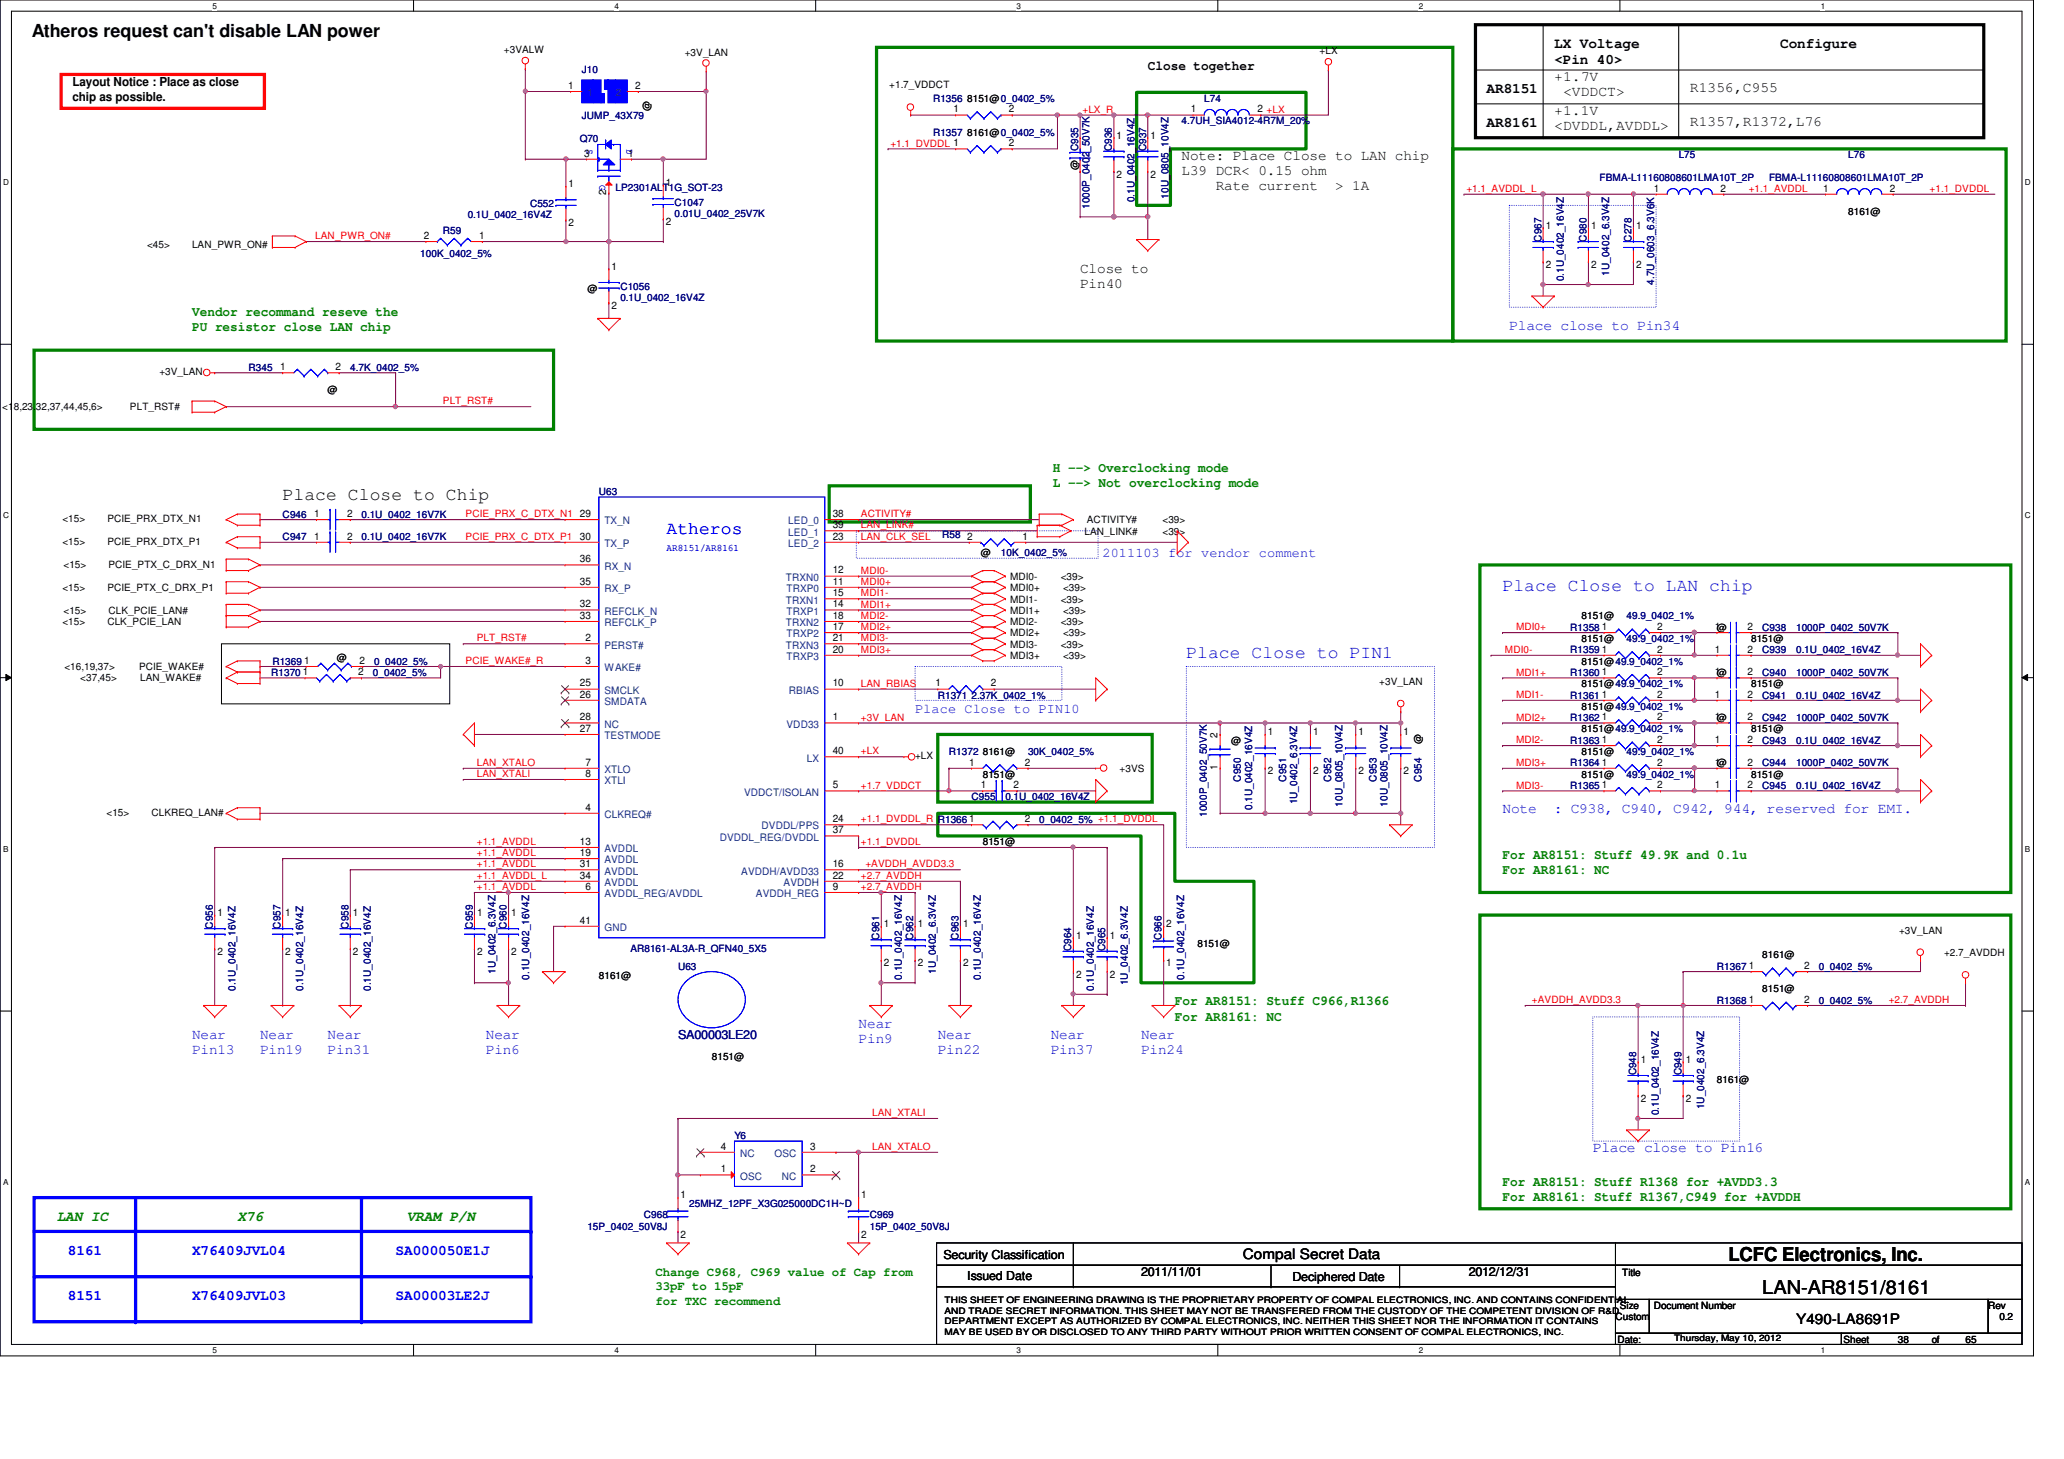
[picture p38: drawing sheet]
<svg xmlns="http://www.w3.org/2000/svg" width="297mm" height="210mm" viewBox="0 0 297 210" stroke-linecap="round" stroke-linejoin="round" font-family="sans-serif">
<defs><g id="words">
<g font-size="2.8">
<text x="248.7" y="181.4">LCFC Electronics, Inc.</text>
<text x="253.6" y="186.2">LAN-AR8151/8161</text>
</g>
<g font-size="2.6">
<text x="4.6" y="5.3">Atheros request can't disable LAN power</text>
<text x="40.7" y="72">Place Close to Chip</text>
</g>
<g font-size="2.6" fill="#00f">
<text x="95.9" y="76.8">Atheros</text>
<text x="216.2" y="85">Place Close to LAN chip</text>
<text x="170.7" y="94.7">Place Close to PIN1</text>
</g>
<g font-size="2.1">
<text x="223.7" y="6.9">LX Voltage</text>
<text x="223.7" y="9.2">&lt;Pin 40&gt;</text>
<text x="223.7" y="11.7">+1.7V</text>
<text x="256.2" y="6.9">Configure</text>
<text x="213.9" y="13.4">AR8151</text>
<text x="223.7" y="16.6">+1.1V</text>
<text x="225" y="13.8">&lt;VDDCT&gt;</text>
<text x="243.2" y="13.3">R1356,C955</text>
<text x="170" y="23">Note: Place Close to LAN chip</text>
<text x="213.9" y="18.2">AR8161</text>
<text x="223.7" y="18.7">&lt;DVDDL,AVDDL&gt;</text>
<text x="243.2" y="18.2">R1357,R1372,L76</text>
<text x="170" y="25.2">L39 DCR&lt; 0.15 ohm</text>
<text x="175" y="27.3">Rate current</text>
<text x="192.1" y="27.3">&gt; 1A</text>
<text x="155.4" y="39.3">Close to</text>
<text x="155.4" y="41.4">Pin40</text>
<text x="178.9" y="181.2">Compal Secret Data</text>
<text x="258.5" y="190.5">Y490-LA8691P</text>
</g>
<g font-size="2.1" fill="#00f">
<text x="217.2" y="47.4">Place close to Pin34</text>
<text x="216.2" y="117">Note</text>
<text x="223.6" y="117">: C938, C940, C942, 944, reserved for EMI.</text>
<text x="27.6" y="149.5">Near</text>
<text x="37.4" y="149.5">Near</text>
<text x="47.2" y="149.5">Near</text>
<text x="69.9" y="149.5">Near</text>
<text x="123.6" y="147.9">Near</text>
<text x="135" y="149.5">Near</text>
<text x="151.2" y="149.5">Near</text>
<text x="164.2" y="149.5">Near</text>
<text x="27.6" y="151.7">Pin13</text>
<text x="37.4" y="151.7">Pin19</text>
<text x="47.2" y="151.7">Pin31</text>
<text x="69.9" y="151.7">Pin6</text>
<text x="123.6" y="150.1">Pin9</text>
<text x="135" y="151.7">Pin22</text>
<text x="151.2" y="151.7">Pin37</text>
<text x="164.2" y="151.7">Pin24</text>
<text x="229.2" y="165.8">Place close to Pin16</text>
<text x="9.8" y="180.5">8161</text>
<text x="27.6" y="180.5">X76409JVL04</text>
<text x="56.9" y="180.5">SA000050E1J</text>
<text x="9.8" y="187">8151</text>
<text x="27.6" y="187">X76409JVL03</text>
<text x="56.9" y="187">SA00003LE2J</text>
</g>
<g font-size="2.1" fill="#008000">
<text x="8.2" y="175.6">LAN IC</text>
<text x="34.2" y="175.6">X76</text>
<text x="58.5" y="175.6">VRAM P/N</text>
</g>
<text font-size="1.9" x="165.2" y="10">Close together</text>
<g font-size="1.9" fill="#008000">
<text x="27.6" y="45.5">Vendor recommand reseve the</text>
<text x="27.6" y="47.7">PU resistor close LAN chip</text>
<text x="151.5" y="67.9">H --&gt; Overclocking mode</text>
<text x="151.5" y="70.1">L --&gt; Not overclocking mode</text>
<text x="216.2" y="123.5">For AR8151: Stuff 49.9K and 0.1u</text>
<text x="216.2" y="125.7">For AR8161: NC</text>
<text x="169.1" y="144.7">For AR8151: Stuff C966,R1366</text>
<text x="169.1" y="146.9">For AR8161: NC</text>
<text x="216.2" y="170.6">For AR8151: Stuff R1368 for +AVDD3.3</text>
<text x="216.2" y="172.8">For AR8161: Stuff R1367,C949 for +AVDDH</text>
</g>
<g font-size="1.9" fill="#00f">
<text x="158.7" y="80.2">2011103 for vendor comment</text>
<text x="131.7" y="102.6">Place Close to PIN10</text>
</g>
<g font-size="1.8">
<text x="10.4" y="12.4">Layout Notice : Place as close</text>
<text x="10.4" y="14.5">chip as possible.</text>
<text x="135.8" y="181.1">Security Classification</text>
<text x="139.2" y="184.1">Issued Date</text>
<text x="164.2" y="183.6">2011/11/01</text>
<text x="186" y="184.3">Deciphered Date</text>
<text x="211.4" y="183.6">2012/12/31</text>
</g>
<text font-size="1.8" fill="#000080" x="97.6" y="149.5">SA00003LE20</text>
<g font-size="1.8" fill="#008000">
<text x="94.3" y="183.6">Change C968, C969 value of Cap from</text>
<text x="94.3" y="185.6">33pF to 15pF</text>
<text x="94.3" y="187.7">for TXC recommend</text>
</g>
<g font-size="1.5">
<text x="81.8" y="12.8">1</text>
<text x="91.4" y="12.8">2</text>
<text x="137.2" y="16.2">1</text>
<text x="145.2" y="16.2">2</text>
<text x="171.4" y="16.2">1</text>
<text x="181" y="16.2">2 +LX</text>
<text x="84.1" y="22.5">3</text>
<text x="90.4" y="22.5">1</text>
<text x="145.2" y="21">2</text>
<text x="160.7" y="19.9">1</text>
<text x="165.6" y="19.9">1</text>
<text x="81.8" y="27">1</text>
<text x="87.2" y="28.1" transform="rotate(-90 87.2 28.1)">2</text>
<text x="95.8" y="26.8">1</text>
<text x="160.7" y="25.6">2</text>
<text x="165.6" y="25.6">2</text>
<text x="238" y="27.6">1</text>
<text x="247.6" y="27.6">2</text>
<text x="262.4" y="27.6">1</text>
<text x="272" y="27.6">2</text>
<text x="61" y="34.4">2</text>
<text x="69" y="34.4">1</text>
<text x="81.8" y="32.6">2</text>
<text x="95.8" y="32.4">2</text>
<text x="222.5" y="33">1</text>
<text x="229" y="33">1</text>
<text x="235.5" y="33">1</text>
<text x="88" y="38.8">1</text>
<text x="222.5" y="38.6">2</text>
<text x="229" y="38.6">2</text>
<text x="235.5" y="38.6">2</text>
<text x="88" y="44.4">2</text>
<text x="40.3" y="53.3">1</text>
<text x="48.3" y="53.3">2</text>
<text x="45.2" y="74.4">1</text>
<text x="45.2" y="77.6">1</text>
<text x="49.9" y="74.4">2</text>
<text x="49.9" y="77.6">2</text>
<text x="83.4" y="77.6">30</text>
<text x="83.4" y="74.4">29</text>
<text x="119.8" y="74.4">38</text>
<text x="119.8" y="76">39</text>
<text x="119.8" y="77.6">23</text>
<text x="139.2" y="77.6">2</text>
<text x="147.1" y="77.6">1</text>
<text x="83.4" y="80.9">36</text>
<text x="119.8" y="82.5">12</text>
<text x="83.4" y="84.1">35</text>
<text x="83.4" y="89">33</text>
<text x="83.4" y="87.4">32</text>
<text x="119.8" y="84.1">11</text>
<text x="119.8" y="87.4">14</text>
<text x="119.8" y="85.8">15</text>
<text x="119.8" y="89">18</text>
<text x="43.8" y="95.5">1</text>
<text x="51.7" y="95.5">2</text>
<text x="84.2" y="95.5">3</text>
<text x="84.2" y="92.2">2</text>
<text x="119.8" y="90.6">17</text>
<text x="119.8" y="93.9">20</text>
<text x="119.8" y="92.2">21</text>
<text x="230.5" y="93.9">1</text>
<text x="230.5" y="90.6">1</text>
<text x="238.5" y="93.9">2</text>
<text x="238.5" y="90.6">2</text>
<text x="246.8" y="93.9">1</text>
<text x="246.8" y="90.6">1@</text>
<text x="251.5" y="93.9">2</text>
<text x="251.5" y="90.6">2</text>
<text x="43.6" y="97.2">1</text>
<text x="51.6" y="97.2">2</text>
<text x="83.4" y="98.8">25</text>
<text x="83.4" y="100.4">26</text>
<text x="119.8" y="98.8">10</text>
<text x="134.6" y="98.8">1</text>
<text x="142.6" y="98.8">2</text>
<text x="230.5" y="97.2">1</text>
<text x="230.5" y="100.4">1</text>
<text x="238.5" y="97.2">2</text>
<text x="238.5" y="100.4">2</text>
<text x="246.8" y="97.2">1@</text>
<text x="246.8" y="100.4">1</text>
<text x="251.5" y="97.2">2</text>
<text x="251.5" y="100.4">2</text>
<text x="83.4" y="103.6">28</text>
<text x="83.4" y="105.3">27</text>
<text x="119.8" y="103.6">1</text>
<text x="175.2" y="106.1" transform="rotate(-90 175.2 106.1)">2</text>
<text x="182.5" y="105.8">1</text>
<text x="189" y="105.8">1</text>
<text x="195.5" y="105.8">1</text>
<text x="202" y="105.8">1</text>
<text x="230.5" y="103.6">1</text>
<text x="230.5" y="106.9">1</text>
<text x="238.5" y="103.6">2</text>
<text x="238.5" y="106.9">2</text>
<text x="246.8" y="103.6">1@</text>
<text x="246.8" y="106.9">1</text>
<text x="251.5" y="103.6">2</text>
<text x="251.5" y="106.9">2</text>
<text x="84.2" y="110.2">7</text>
<text x="84.2" y="111.8">8</text>
<text x="119.8" y="108.5">40</text>
<text x="119.8" y="113.4">5</text>
<text x="139.5" y="110.2">1</text>
<text x="141.1" y="113.4">1</text>
<text x="145.8" y="113.4">2</text>
<text x="147.5" y="110.2">2</text>
<text x="175.2" y="110.8" transform="rotate(-90 175.2 110.8)">1</text>
<text x="182.5" y="111.4">2</text>
<text x="189" y="111.4">2</text>
<text x="195.5" y="111.4">2</text>
<text x="202" y="111.4">2</text>
<text x="230.5" y="113.4">1</text>
<text x="230.5" y="110.2">1</text>
<text x="238.5" y="113.4">2</text>
<text x="238.5" y="110.2">2</text>
<text x="246.8" y="110.2">1@</text>
<text x="246.8" y="113.4">1</text>
<text x="251.5" y="110.2">2</text>
<text x="251.5" y="113.4">2</text>
<text x="84.2" y="116.6">4</text>
<text x="119.8" y="118.3">24</text>
<text x="119.8" y="119.9">37</text>
<text x="139.5" y="118.3">1</text>
<text x="147.5" y="118.3">2</text>
<text x="83.4" y="124.8">31</text>
<text x="83.4" y="123.1">19</text>
<text x="83.4" y="121.5">13</text>
<text x="119.8" y="124.8">16</text>
<text x="31.3" y="131.8">1</text>
<text x="41.1" y="131.8">1</text>
<text x="50.8" y="131.8">1</text>
<text x="68.7" y="131.8">1</text>
<text x="73.6" y="131.8">1</text>
<text x="83.4" y="126.4">34</text>
<text x="84.2" y="128">6</text>
<text x="119.8" y="126.4">22</text>
<text x="119.8" y="128">9</text>
<text x="31.3" y="137.4">2</text>
<text x="41.1" y="137.4">2</text>
<text x="50.8" y="137.4">2</text>
<text x="68.7" y="137.4">2</text>
<text x="73.6" y="137.4">2</text>
<text x="83.4" y="132.9">41</text>
<text x="127.2" y="133.4">1</text>
<text x="132.1" y="133.4">1</text>
<text x="138.6" y="133.4">1</text>
<text x="154.9" y="135">1</text>
<text x="159.7" y="135">1</text>
<text x="167.8" y="133.4">2</text>
<text x="127.2" y="139">2</text>
<text x="132.1" y="139">2</text>
<text x="138.6" y="139">2</text>
<text x="154.9" y="140.7">2</text>
<text x="159.7" y="140.7">2</text>
<text x="167.8" y="139">1</text>
<text x="251.7" y="139.4">1</text>
<text x="259.6" y="139.4">2</text>
<text x="251.7" y="144.3">1</text>
<text x="259.6" y="144.3">2</text>
<text x="236.1" y="153">1</text>
<text x="242.6" y="153">1</text>
<text x="236.1" y="158.5">2</text>
<text x="242.6" y="158.5">2</text>
<text x="103.8" y="165.4">4</text>
<text x="116.6" y="165.4">3</text>
<text x="98" y="172.4">1</text>
<text x="103.8" y="168.7">1</text>
<text x="116.6" y="168.7">2</text>
<text x="123.9" y="172.4">1</text>
<text x="98" y="178.1">2</text>
<text x="123.9" y="178.1">2</text>
</g>
<g font-size="1.5" fill="#004080">
<text x="84.5" y="13.8">1</text>
<text x="88.6" y="13.8">2</text>
<text x="87" y="75.4">TX_N</text>
<text x="113.4" y="75.4">LED_0</text>
<text x="113.4" y="77">LED_1</text>
<text x="87" y="78.7">TX_P</text>
<text x="87" y="82">RX_N</text>
<text x="113.1" y="83.6">TRXN0</text>
<text x="113.4" y="78.7">LED_2</text>
<text x="87" y="85.2">RX_P</text>
<text x="87" y="88.4">REFCLK_N</text>
<text x="113.1" y="86.8">TRXN1</text>
<text x="113.2" y="85.2">TRXP0</text>
<text x="113.2" y="88.4">TRXP1</text>
<text x="87" y="93.3">PERST#</text>
<text x="87" y="90.1">REFCLK_P</text>
<text x="113.1" y="90.1">TRXN2</text>
<text x="113.1" y="93.3">TRXN3</text>
<text x="113.2" y="91.7">TRXP2</text>
<text x="113.2" y="95">TRXP3</text>
<text x="87" y="99.8">SMCLK</text>
<text x="87" y="101.4">SMDATA</text>
<text x="87" y="96.6">WAKE#</text>
<text x="113.5" y="99.8">RBIAS</text>
<text x="87" y="104.7">NC</text>
<text x="87" y="106.3">TESTMODE</text>
<text x="113.2" y="104.7">VDD33</text>
<text x="87" y="111.2">XTLO</text>
<text x="87" y="112.8">XTLI</text>
<text x="116.1" y="109.6">LX</text>
<text x="87" y="117.7">CLKREQ#</text>
<text x="107.1" y="114.5">VDDCT/ISOLAN</text>
<text x="109.6" y="119.3">DVDDL/PPS</text>
<text x="87" y="125.8">AVDDL</text>
<text x="87" y="124.2">AVDDL</text>
<text x="87" y="122.6">AVDDL</text>
<text x="103.6" y="120.9">DVDDL_REG/DVDDL</text>
<text x="106.7" y="125.8">AVDDH/AVDD33</text>
<text x="87" y="127.5">AVDDL</text>
<text x="87" y="129.1">AVDDL_REG/AVDDL</text>
<text x="108.8" y="129.1">AVDDH_REG</text>
<text x="112.8" y="127.5">AVDDH</text>
<text x="87" y="133.9">GND</text>
<text x="106.5" y="166.5">NC</text>
<text x="111.5" y="166.5">OSC</text>
<text x="106.5" y="169.7">OSC</text>
<text x="112.5" y="169.7">NC</text>
</g>
<g font-size="1.4">
<text x="72.5" y="7.7">+3VALW</text>
<text x="98.5" y="8">+3V_LAN</text>
<text x="189.9" y="7.8">+LX</text>
<text x="93.6" y="15.9" transform="rotate(-90 93.6 15.9)">@</text>
<text x="128" y="12.7">+1.7_VDDCT</text>
<text x="139.2" y="14.6">8151@0_0402_5%</text>
<text x="139.2" y="19.6">8161@0_0402_5%</text>
<text x="155.1" y="24.5" transform="rotate(-90 155.1 24.5)">@</text>
<text x="21.2" y="35.6">&lt;45&gt;</text>
<text x="27.6" y="35.6">LAN_PWR_ON#</text>
<text x="266" y="30.9">8161@</text>
<text x="84.5" y="42">@</text>
<text x=".3" y="59.1">&lt;18,23,32,37,44,45,6&gt;</text>
<text x="18.7" y="59.1">PLT_RST#</text>
<text x="22.9" y="54">+3V_LAN</text>
<text x="47.2" y="56.6">@</text>
<text x="9" y="75.1">&lt;15&gt;</text>
<text x="15.4" y="75.1">PCIE_PRX_DTX_N1</text>
<text x="156.1" y="76.9">LAN_LINK#</text>
<text x="156.4" y="75.3">ACTIVITY#</text>
<text x="167.3" y="75.3">&lt;39&gt;</text>
<text x="167.3" y="76.9">&lt;39&gt;</text>
<text x="9" y="78.4">&lt;15&gt;</text>
<text x="9.1" y="81.8">&lt;15&gt;</text>
<text x="15.4" y="78.4">PCIE_PRX_DTX_P1</text>
<text x="15.6" y="81.8">PCIE_PTX_C_DRX_N1</text>
<text x="141.1" y="80">@</text>
<text x="145.4" y="83.4">MDI0-</text>
<text x="152.7" y="83.4">&lt;39&gt;</text>
<text x="9" y="89.9">&lt;15&gt;</text>
<text x="9" y="85">&lt;15&gt;</text>
<text x="9.1" y="88.3">&lt;15&gt;</text>
<text x="15.4" y="89.9">CLK_PCIE_LAN</text>
<text x="15.4" y="85">PCIE_PTX_C_DRX_P1</text>
<text x="15.6" y="88.3">CLK_PCIE_LAN#</text>
<text x="145.4" y="88.3">MDI1+</text>
<text x="145.4" y="89.9">MDI2-</text>
<text x="145.4" y="85">MDI0+</text>
<text x="145.4" y="86.7">MDI1-</text>
<text x="152.7" y="89.9">&lt;39&gt;</text>
<text x="152.7" y="86.7">&lt;39&gt;</text>
<text x="153" y="88.3">&lt;39&gt;</text>
<text x="153" y="85">&lt;39&gt;</text>
<text x="227.6" y="89.1">8151@</text>
<text x="48.5" y="95.1">@</text>
<text x="145.4" y="91.6">MDI2+</text>
<text x="145.4" y="94.8">MDI3+</text>
<text x="145.4" y="93.2">MDI3-</text>
<text x="152.7" y="93.2">&lt;39&gt;</text>
<text x="153" y="91.6">&lt;39&gt;</text>
<text x="153" y="94.8">&lt;39&gt;</text>
<text x="227.6" y="95.6">8151@49.9_0402_1%</text>
<text x="227.6" y="92.4">8151@</text>
<text x="252" y="92.4">8151@</text>
<text x="9.3" y="96.4">&lt;16,19,37&gt;</text>
<text x="11.6" y="97.9">&lt;37,45&gt;</text>
<text x="20" y="96.4">PCIE_WAKE#</text>
<text x="20.2" y="97.9">LAN_WAKE#</text>
<text x="198.5" y="98.6">+3V_LAN</text>
<text x="227.6" y="98.9">8151@49.9_0402_1%</text>
<text x="252" y="98.9">8151@</text>
<text x="177.2" y="107">@</text>
<text x="204.6" y="107.1" transform="rotate(-90 204.6 107.1)">@</text>
<text x="227.6" y="102.1">8151@49.9_0402_1%</text>
<text x="227.6" y="105.4">8151@49.9_0402_1%</text>
<text x="252" y="105.4">8151@</text>
<text x="131.7" y="109.3">+LX</text>
<text x="141.4" y="108.6">8161@</text>
<text x="141.4" y="111.9">8151@</text>
<text x="161.1" y="111.1">+3VS</text>
<text x="227.6" y="111.9">8151@</text>
<text x="227.6" y="108.6">8151@</text>
<text x="252" y="111.9">8151@</text>
<text x="15.3" y="117.4">&lt;15&gt;</text>
<text x="21.8" y="117.4">CLKREQ_LAN#</text>
<text x="141.4" y="121.6">8151@</text>
<text x="172.3" y="136.3">8151@</text>
<text x="253.6" y="137.9">8161@</text>
<text x="273.3" y="134.3">+3V_LAN</text>
<text x="279.8" y="137.6">+2.7_AVDDH</text>
<text x="86.2" y="140.8">8161@</text>
<text x="253.6" y="142.7">8151@</text>
<text x="102.4" y="152.5">8151@</text>
<text x="247.1" y="155.8">8161@</text>
<text x="233.5" y="183.6">Title</text>
<text x="232.5" y="189.9">Custom</text>
<text x="233.1" y="188.3">Size</text>
<text x="238" y="188.3">Document Number</text>
<text x="286.1" y="188.3">Rev</text>
<text x="287.7" y="189.9">0.2</text>
<text x="232.8" y="193.2">Date:</text>
<text x="265.3" y="193.2">Sheet</text>
<text x="273.1" y="193.2">38</text>
<text x="278" y="193.2">of</text>
<text x="282.9" y="193.2">65</text>
</g>
<g font-size="1.4" fill="#000080">
<text x="83.7" y="10.5">J10</text>
<text x="83.7" y="17.1">JUMP_43X79</text>
<text x="134.3" y="14.6">R1356</text>
<text x="170" y="17.9">4.7UH_SIA4012-4R7M_20%</text>
<text x="173.3" y="14.6">L74</text>
<text x="83.4" y="20.4">Q70</text>
<text x="134.3" y="19.6">R1357</text>
<text x="155.1" y="21.8" transform="rotate(-90 155.1 21.8)">C935</text>
<text x="160" y="21.8" transform="rotate(-90 160 21.8)">C936</text>
<text x="164.9" y="21.8" transform="rotate(-90 164.9 21.8)">C937</text>
<text x="241.6" y="22.8">L75</text>
<text x="266" y="22.8">L76</text>
<text x="76.3" y="29.8">C552</text>
<text x="88.6" y="27.5">LP2301ALT1G_SOT-23</text>
<text x="97.1" y="29.6">C1047</text>
<text x="163.3" y="29.1" transform="rotate(-90 163.3 29.1)">0.1U_0402_16V4Z</text>
<text x="168.1" y="28.6" transform="rotate(-90 168.1 28.6)">10U_0805_10V4Z</text>
<text x="230.2" y="26">FBMA-L11160808601LMA10T_2P</text>
<text x="254.6" y="26">FBMA-L11160808601LMA10T_2P</text>
<text x="63.8" y="33.7">R59</text>
<text x="67.3" y="31.4">0.1U_0402_16V4Z</text>
<text x="97.1" y="31.2">0.01U_0402_25V7K</text>
<text x="156.8" y="30.1" transform="rotate(-90 156.8 30.1)">1000P_0402_50V7K</text>
<text x="221.8" y="34.8" transform="rotate(-90 221.8 34.8)">C967</text>
<text x="228.3" y="34.8" transform="rotate(-90 228.3 34.8)">C980</text>
<text x="234.8" y="34.8" transform="rotate(-90 234.8 34.8)">C278</text>
<text x="60.5" y="37">100K_0402_5%</text>
<text x="89.3" y="41.7">C1056</text>
<text x="225" y="40.5" transform="rotate(-90 225 40.5)">0.1U_0402_16V4Z</text>
<text x="231.6" y="39.7" transform="rotate(-90 231.6 39.7)">1U_0402_6.3V4Z</text>
<text x="238.1" y="40.9" transform="rotate(-90 238.1 40.9)">4.7U_0603_6.3V6K</text>
<text x="89.3" y="43.3">0.1U_0402_16V4Z</text>
<text x="35.8" y="53.3">R345</text>
<text x="50.4" y="53.3">4.7K_0402_5%</text>
<text x="86.2" y="71.2">U63</text>
<text x="40.7" y="74.5">C946</text>
<text x="40.7" y="77.7">C947</text>
<text x="52" y="74.5">0.1U_0402_16V7K</text>
<text x="52" y="77.7">0.1U_0402_16V7K</text>
<text x="135.6" y="77.4">R58</text>
<text x="144.1" y="80">10K_0402_5%</text>
<text x="234.1" y="89.1">49.9_0402_1%</text>
<text x="39.2" y="95.6">R1369</text>
<text x="53.8" y="95.6">0_0402_5%</text>
<text x="226" y="94">R1359</text>
<text x="226" y="90.8">R1358</text>
<text x="234.1" y="92.4">49.9_0402_1%</text>
<text x="253.6" y="94">C939</text>
<text x="253.6" y="90.8">C938</text>
<text x="258.5" y="94">0.1U_0402_16V4Z</text>
<text x="258.5" y="90.8">1000P_0402_50V7K</text>
<text x="39" y="97.2">R1370</text>
<text x="53.7" y="97.2">0_0402_5%</text>
<text x="135" y="100.5">R1371 2.37K_0402_1%</text>
<text x="226" y="97.2">R1360</text>
<text x="226" y="100.5">R1361</text>
<text x="253.6" y="97.2">C940</text>
<text x="253.6" y="100.5">C941</text>
<text x="258.5" y="97.2">1000P_0402_50V7K</text>
<text x="258.5" y="100.5">0.1U_0402_16V4Z</text>
<text x="226" y="103.8">R1362</text>
<text x="226" y="107">R1363</text>
<text x="253.6" y="103.8">C942</text>
<text x="253.6" y="107">C943</text>
<text x="258.5" y="103.8">1000P_0402_50V7K</text>
<text x="258.5" y="107">0.1U_0402_16V4Z</text>
<text x="136.6" y="108.6">R1372</text>
<text x="148" y="108.6">30K_0402_5%</text>
<text x="178.6" y="112.5" transform="rotate(-90 178.6 112.5)">C950</text>
<text x="185.1" y="112.5" transform="rotate(-90 185.1 112.5)">C951</text>
<text x="191.6" y="112.5" transform="rotate(-90 191.6 112.5)">C952</text>
<text x="198.1" y="112.5" transform="rotate(-90 198.1 112.5)">C953</text>
<text x="204.6" y="112.5" transform="rotate(-90 204.6 112.5)">C954</text>
<text x="226" y="113.5">R1365</text>
<text x="226" y="110.2">R1364</text>
<text x="234.1" y="111.9">49.9_0402_1%</text>
<text x="234.1" y="108.6">49.9_0402_1%</text>
<text x="253.6" y="110.2">C944</text>
<text x="253.6" y="113.5">C945</text>
<text x="258.5" y="110.2">1000P_0402_50V7K</text>
<text x="258.5" y="113.5">0.1U_0402_16V4Z</text>
<text x="135" y="118.4">R1366</text>
<text x="139.8" y="115.1">C955</text>
<text x="144.7" y="115.1">0.1U_0402_16V4Z</text>
<text x="149.6" y="118.4">0_0402_5% +1.1_DVDDL</text>
<text x="173.7" y="117.5" transform="rotate(-90 173.7 117.5)">1000P_0402_50V7K</text>
<text x="180.2" y="116.5" transform="rotate(-90 180.2 116.5)">0.1U_0402_16V4Z</text>
<text x="186.7" y="115.7" transform="rotate(-90 186.7 115.7)">1U_0402_6.3V4Z</text>
<text x="193.2" y="116" transform="rotate(-90 193.2 116)">10U_0805_10V4Z</text>
<text x="199.7" y="116" transform="rotate(-90 199.7 116)">10U_0805_10V4Z</text>
<text x="30.6" y="133.6" transform="rotate(-90 30.6 133.6)">C956</text>
<text x="40.4" y="133.6" transform="rotate(-90 40.4 133.6)">C957</text>
<text x="50.2" y="133.6" transform="rotate(-90 50.2 133.6)">C958</text>
<text x="68" y="133.6" transform="rotate(-90 68 133.6)">C959</text>
<text x="72.9" y="133.6" transform="rotate(-90 72.9 133.6)">C960</text>
<text x="90.7" y="136.9">AR8161-AL3A-R_QFN40_5X5</text>
<text x="126.5" y="135.2" transform="rotate(-90 126.5 135.2)">C961</text>
<text x="131.4" y="135.2" transform="rotate(-90 131.4 135.2)">C962</text>
<text x="137.9" y="135.2" transform="rotate(-90 137.9 135.2)">C963</text>
<text x="154.2" y="136.9" transform="rotate(-90 154.2 136.9)">C964</text>
<text x="159" y="136.9" transform="rotate(-90 159 136.9)">C965</text>
<text x="167.2" y="135.2" transform="rotate(-90 167.2 135.2)">C966</text>
<text x="33.9" y="142.5" transform="rotate(-90 33.9 142.5)">0.1U_0402_16V4Z</text>
<text x="43.6" y="142.5" transform="rotate(-90 43.6 142.5)">0.1U_0402_16V4Z</text>
<text x="53.4" y="142.5" transform="rotate(-90 53.4 142.5)">0.1U_0402_16V4Z</text>
<text x="71.3" y="140.1" transform="rotate(-90 71.3 140.1)">1U_0402_6.3V4Z</text>
<text x="76.2" y="140.9" transform="rotate(-90 76.2 140.9)">0.1U_0402_16V4Z</text>
<text x="97.6" y="139.5">U63</text>
<text x="129.8" y="140.9" transform="rotate(-90 129.8 140.9)">0.1U_0402_16V4Z</text>
<text x="134.7" y="140.1" transform="rotate(-90 134.7 140.1)">1U_0402_6.3V4Z</text>
<text x="141.2" y="140.9" transform="rotate(-90 141.2 140.9)">0.1U_0402_16V4Z</text>
<text x="157.4" y="142.5" transform="rotate(-90 157.4 142.5)">0.1U_0402_16V4Z</text>
<text x="162.3" y="141.7" transform="rotate(-90 162.3 141.7)">1U_0402_6.3V4Z</text>
<text x="170.4" y="140.9" transform="rotate(-90 170.4 140.9)">0.1U_0402_16V4Z</text>
<text x="247.1" y="139.5">R1367</text>
<text x="261.7" y="139.5">0_0402_5%</text>
<text x="247.1" y="144.4">R1368</text>
<text x="261.7" y="144.4">0_0402_5%</text>
<text x="235.5" y="154.7" transform="rotate(-90 235.5 154.7)">C948</text>
<text x="242" y="154.7" transform="rotate(-90 242 154.7)">C949</text>
<text x="238.7" y="160.4" transform="rotate(-90 238.7 160.4)">0.1U_0402_16V4Z</text>
<text x="245.2" y="159.6" transform="rotate(-90 245.2 159.6)">1U_0402_6.3V4Z</text>
<text x="105.7" y="163.9">Y6</text>
<text x="99.2" y="173.7">25MHZ_12PF_X3G025000DC1H~D</text>
<text x="84.5" y="176.9">15P_0402_50V8J</text>
<text x="92.7" y="175.3">C968</text>
<text x="125.2" y="175.3">C969</text>
<text x="125.2" y="176.9">15P_0402_50V8J</text>
</g>
<g font-size="1.4" fill="#f00">
<text x="155.8" y="16.2">+LX_R</text>
<text x="128.1" y="21.1">+1.1_DVDDL 1</text>
<text x="211" y="27.6">+1.1_AVDDL_L</text>
<text x="251.7" y="27.6">+1.1_AVDDL</text>
<text x="277.7" y="27.6">+1.1_DVDDL</text>
<text x="45.4" y="34.4">LAN_PWR_ON#</text>
<text x="63.8" y="58.2">PLT_RST#</text>
<text x="67" y="74.4">PCIE_PRX_C_DTX_N1</text>
<text x="67" y="77.7">PCIE_PRX_C_DTX_P1</text>
<text x="123.9" y="76">LAN_LINK#</text>
<text x="123.9" y="74.4">ACTIVITY#</text>
<text x="123.9" y="77.7">LAN_CLK_SEL</text>
<text x="123.9" y="82.5">MDI0-</text>
<text x="123.9" y="87.4">MDI1+</text>
<text x="123.9" y="84.2">MDI0+</text>
<text x="123.9" y="85.8">MDI1-</text>
<text x="123.9" y="89.1">MDI2-</text>
<text x="67" y="95.5">PCIE_WAKE#_R</text>
<text x="68.6" y="92.3">PLT_RST#</text>
<text x="123.9" y="93.9">MDI3+</text>
<text x="123.9" y="92.3">MDI3-</text>
<text x="123.9" y="90.7">MDI2+</text>
<text x="216.6" y="93.9">MDI0-</text>
<text x="218.2" y="90.7">MDI0+</text>
<text x="123.9" y="98.8">LAN_RBIAS</text>
<text x="218.2" y="97.2">MDI1+</text>
<text x="218.2" y="100.4">MDI1-</text>
<text x="123.9" y="103.7">+3V_LAN</text>
<text x="218.2" y="106.9">MDI2-</text>
<text x="218.2" y="103.7">MDI2+</text>
<text x="68.6" y="111.8">LAN_XTALI</text>
<text x="68.6" y="110.2">LAN_XTALO</text>
<text x="123.9" y="108.5">+LX</text>
<text x="123.9" y="113.5">+1.7_VDDCT</text>
<text x="218.2" y="110.2">MDI3+</text>
<text x="218.2" y="113.5">MDI3-</text>
<text x="123.9" y="118.3">+1.1_DVDDL_R</text>
<text x="68.6" y="121.6">+1.1_AVDDL</text>
<text x="68.6" y="123.2">+1.1_AVDDL</text>
<text x="68.6" y="124.8">+1.1_AVDDL</text>
<text x="123.9" y="121.6">+1.1_DVDDL</text>
<text x="124.5" y="124.8">+AVDDH_AVDD3.3</text>
<text x="68.6" y="128.1">+1.1_AVDDL</text>
<text x="68.6" y="126.4">+1.1_AVDDL_L</text>
<text x="123.9" y="128.1">+2.7_AVDDH</text>
<text x="123.9" y="126.4">+2.7_AVDDH</text>
<text x="220.5" y="144.3">+AVDDH_AVDD3.3</text>
<text x="271.8" y="144.3">+2.7_AVDDH</text>
<text x="125.5" y="160.6">LAN_XTALI</text>
<text x="125.5" y="165.4">LAN_XTALO</text>
</g>
<g font-size="1.4" fill="#00f">
<text x="84.5" y="21.4" transform="rotate(90 84.5 21.4)">S</text>
<text x="90.2" y="21.4" transform="rotate(90 90.2 21.4)">D</text>
<text x="86.3" y="26.6" transform="rotate(90 86.3 26.6)">G</text>
<text x="95.9" y="79.2">AR8151/AR8161</text>
</g>
<g font-size="1.3">
<text x="135.9" y="187.5">THIS SHEET OF ENGINEERING DRAWING IS THE PROPRIETARY PROPERTY OF COMPAL ELECTRONICS, INC. AND CONTAINS CONFIDENTIAL</text>
<text x="135.9" y="189">AND TRADE SECRET INFORMATION. THIS SHEET MAY NOT BE TRANSFERED FROM THE CUSTODY OF THE COMPETENT DIVISION OF R&amp;D</text>
<text x="135.9" y="190.5">DEPARTMENT EXCEPT AS AUTHORIZED BY COMPAL ELECTRONICS, INC. NEITHER THIS SHEET NOR THE INFORMATION IT CONTAINS</text>
<text x="135.9" y="192">MAY BE USED BY OR DISCLOSED TO ANY THIRD PARTY WITHOUT PRIOR WRITTEN CONSENT OF COMPAL ELECTRONICS, INC.</text>
<text x="240.9" y="193">Thursday, May 10, 2012</text>
</g>
<g font-size="1.2">
<text x="30.6" y="1.2">5</text>
<text x="88.4" y="1.2">4</text>
<text x="146.3" y="1.2">3</text>
<text x="204.2" y="1.2">2</text>
<text x="262" y="1.2">1</text>
<text x=".5" y="26.6">D</text>
<text x="291.4" y="26.6">D</text>
<text x=".5" y="74.5">C</text>
<text x="291.4" y="74.5">C</text>
<text x=".5" y="122.5">B</text>
<text x="291.4" y="122.5">B</text>
<text x=".5" y="170.5">A</text>
<text x="291.4" y="170.5">A</text>
<text x="30.6" y="194.6">5</text>
<text x="88.4" y="194.6">4</text>
<text x="146.3" y="194.6">3</text>
<text x="204.2" y="194.6">2</text>
<text x="262" y="194.6">1</text>
</g>
</g></defs>
<path d="M0 0h292.6v195.1h-292.6zM1.6 1.6h289.4v191.8h-289.4z" fill="none" stroke="#000" stroke-width=".14"/>
<g fill="#fff">
<path d="M30.6 .2h.6v1.3h-.6z"/>
<path d="M30.6 193.6h.6v1.3h-.6z"/>
</g>
<path d="M59.5 0v1.6M59.5 193.4v1.6" fill="none" stroke="#000" stroke-width=".14"/>
<g fill="#fff">
<path d="M88.4 .2h.6v1.3h-.6z"/>
<path d="M88.4 193.6h.6v1.3h-.6z"/>
</g>
<path d="M117.4 0v1.6M117.4 193.4v1.6" fill="none" stroke="#000" stroke-width=".14"/>
<g fill="#fff">
<path d="M146.3 .2h.6v1.3h-.6z"/>
<path d="M146.3 193.6h.6v1.3h-.6z"/>
</g>
<path d="M175.3 0v1.6M175.3 193.4v1.6" fill="none" stroke="#000" stroke-width=".14"/>
<g fill="#fff">
<path d="M204.2 .2h.6v1.3h-.6z"/>
<path d="M204.2 193.6h.6v1.3h-.6z"/>
</g>
<path d="M233.1 0v1.6M233.1 193.4v1.6" fill="none" stroke="#000" stroke-width=".14"/>
<g fill="#fff">
<path d="M262 .2h.6v1.3h-.6z"/>
<path d="M262 193.6h.6v1.3h-.6z"/>
<path d="M.5 25.6h.8v1.3h-.8z"/>
<path d="M291.4 25.6h.8v1.3h-.8z"/>
<path d="M.5 73.5h.8v1.3h-.8z"/>
<path d="M291.4 73.5h.8v1.3h-.8z"/>
</g>
<path d="M0 49.5h1.6M291 49.5h1.6" fill="none" stroke="#000" stroke-width=".14"/>
<g fill="#fff">
<path d="M.5 121.5h.7v1.3h-.7z"/>
<path d="M291.4 121.5h.7v1.3h-.7z"/>
</g>
<path d="M0 97.5h1.6M.8 97l.8 .5-.8 .4zM291 97.5l.8-.5v.9zM291 97.5h1.6" fill="none" stroke="#000" stroke-width=".14"/>
<path d="M.8 97l.8 .5-.8 .4zM291 97.5l.8-.5v.9z" fill="#000"/>
<g fill="#fff">
<path d="M.5 169.4h.7v1.3h-.7z"/>
<path d="M291.4 169.4h.7v1.3h-.7z"/>
</g>
<path d="M212.3 10.1h73.2M212.3 14.9h73.2M222.1 19.8h.1M222.1 3.6v16.2M241.6 19.8h.1M241.6 3.6v16.2M285.5 10.1h.1M285.5 14.9h.1M31.9 92.6h32.8v8.7h-32.8zM0 145.5h1.6M291 145.5h1.6" fill="none" stroke="#000" stroke-width=".14"/>
<path d="M126.1 6.8h83v42.3h-83zM163.6 13.3h24.4v8.1h-19.6v8.1h-4.8zM209.1 21.4h79.6v27.7h-79.6zM4.9 50.4h74.8v11.4h-74.8zM119.3 69.9h29v5.2h-29zM213 81.3h76.4v47.1h-76.4zM135 105.7h30.8v9.7h-30.8zM135 117h34.1v9.8h11.4v14.6h-16.3v-21.1h-29.2zM213 131.7h76.4v42.2h-76.4z" fill="none" stroke="#008000" stroke-width=".47"/>
<path d="M217.2 29.5h21.1v14.7h-21.1zM123.2 76.4h34.8v3.9h-34.8zM131.7 95.9h21.1v4.9h-21.1zM170.7 95.9h35.8v26h-35.8zM229.2 146.3h21.2v17.9h-21.2z" fill="none" stroke="#00f" stroke-width=".14" stroke-dasharray="0 .3"/>
<path d="M212.3 3.6h73.2v16.2h-73.2z" fill="none" stroke="#000" stroke-width=".47"/>
<path d="M8.8 10.7h29.3v4.9h-29.3z" fill="none" stroke="#f00" stroke-width=".47"/>
<path d="M19.5 172.3v17.9" fill="none" stroke="#00f" stroke-width=".47"/>
<circle cx="19.5" cy="190.2" r=".23" fill="#00f"/>
<path d="M52 172.3v17.9" fill="none" stroke="#00f" stroke-width=".47"/>
<circle cx="52" cy="190.2" r=".23" fill="#00f"/>
<path d="M4.9 172.3h71.5v17.9h-71.5zM4.9 177.2h71.5" fill="none" stroke="#00f" stroke-width=".47"/>
<circle cx="76.4" cy="177.2" r=".23" fill="#00f"/>
<path d="M4.9 183.7h71.5" fill="none" stroke="#00f" stroke-width=".47"/>
<circle cx="76.4" cy="183.7" r=".23" fill="#00f"/>
<g fill="none" stroke="#800040" stroke-width=".14">
<path d="M37.4 74.8h.1M37.4 78h.1M37.4 74.8h8.1M37.4 78h8.1M50.4 74.8h.1M50.4 78h.1M50.4 74.8h30.9M50.4 78h30.9M37.4 97.5h.1M37.4 95.9h.1M37.4 97.5h6.5M37.4 95.9h6.7"/>
<path d="M52 97.5h.1M63.4 95.9h.1M63.4 95.9v1.6h-11.4M97.6 177.2h.1M97.6 177.2v1.6M123.6 165.8h.1M123.6 165.8h11.4M123.6 165.8v6.5"/>
</g>
<circle cx="123.6" cy="165.8" r=".31" fill="#f0f"/>
<circle cx="123.6" cy="165.8" r=".31" fill="none" stroke="#f0f" stroke-width=".14"/>
<path d="M155.4 31.2h.1M155.4 31.2h4.9M97.6 160.9h.1M97.6 160.9h37.4M123.6 177.2h.1M123.6 177.2v1.6" fill="none" stroke="#800040" stroke-width=".14"/>
<circle cx="160.3" cy="31.2" r=".32" fill="#f0f"/>
<circle cx="160.3" cy="31.2" r=".32" fill="none" stroke="#f0f" stroke-width=".14"/>
<path d="M160.3 16.6h.1M160.3 16.6v3.2M165.2 16.6h.1M165.2 16.6h6.5M155.4 24.7h.1M155.4 24.7v6.5" fill="none" stroke="#800040" stroke-width=".14"/>
<circle cx="165.2" cy="16.5" r=".31" fill="#f0f"/>
<circle cx="165.2" cy="16.5" r=".31" fill="none" stroke="#f0f" stroke-width=".14"/>
<path d="M155.4 16.6h.1M155.4 16.6h4.9M165.2 16.6h.1M165.2 16.6v3.2" fill="none" stroke="#800040" stroke-width=".14"/>
<circle cx="155.4" cy="16.5" r=".3" fill="#f0f"/>
<circle cx="155.4" cy="16.5" r=".3" fill="none" stroke="#f0f" stroke-width=".14"/>
<path d="M155.4 16.6h.1M155.4 16.6v3.2M160.3 16.6h.1M160.3 16.6h4.9M181.4 16.6h.1M181.4 16.6h9.8" fill="none" stroke="#800040" stroke-width=".14"/>
<circle cx="160.3" cy="16.5" r=".31" fill="#f0f"/>
<circle cx="160.3" cy="16.5" r=".31" fill="none" stroke="#f0f" stroke-width=".14"/>
<path d="M191.2 10.1h.1M191.2 10.1v6.5M63.4 95.9h.1M63.4 95.9h17.9M201.6 110.5h.1M201.6 110.5v6.5" fill="none" stroke="#800040" stroke-width=".14"/>
<circle cx="63.4" cy="95.9" r=".3" fill="#f0f"/>
<circle cx="63.4" cy="95.9" r=".3" fill="none" stroke="#f0f" stroke-width=".14"/>
<g fill="none" stroke="#800040" stroke-width=".14">
<path d="M123.6 76.4h.1M123.6 76.4h25.7M37.4 81.3h.1M37.4 84.5h.1M37.4 84.5h43.9M37.4 81.3h43.9M66.7 92.6h.1M66.7 92.6h14.6M123.6 87.8h.1M123.6 84.5h.1M123.6 82.9h.1M123.6 94.3h.1"/>
<path d="M123.6 92.6h.1M123.6 91h.1M123.6 86.1h.1M123.6 89.4h.1M123.6 87.8h16.2M123.6 84.5h16.2M123.6 82.9h16.2M123.6 94.3h16.2M123.6 92.6h16.2M123.6 91h16.2M123.6 86.1h16.2M123.6 89.4h16.2"/>
<path d="M66.7 112.1h.1M66.7 110.5h.1M66.7 112.1h14.6M66.7 110.5h14.6M68.3 105.7h.1M68.3 105.7h13M123.6 108.9h.1M123.6 108.9h6.5M175.6 104h.1M175.6 104h6.5M123.6 125.1h.1M123.6 125.1h14.6"/>
</g>
<circle cx="175.6" cy="104" r=".3" fill="#f0f"/>
<circle cx="175.6" cy="104" r=".3" fill="none" stroke="#f0f" stroke-width=".14"/>
<g fill="none" stroke="#800040" stroke-width=".14">
<path d="M37.4 87.8h.1M37.4 89.4h.1M37.4 87.8h43.9M37.4 89.4h43.9M123.6 99.1h.1M123.6 99.1h11.4M143.1 99.1h.1M143.1 99.1h14.6M182.1 110.5h.1M182.1 104h.1M182.1 104v1.7M182.1 110.5v6.5"/>
<path d="M201.6 102.4h.1M201.6 117h.1M201.6 104h.1M201.6 102.4v3.3M201.6 117v1.7M30.9 121.9h.1M30.9 136.5h.1M30.9 121.9v9.8M30.9 136.5v8.2M30.9 121.9h50.4M40.7 123.5h.1M40.7 123.5v8.2"/>
<path d="M40.7 123.5h40.6M79.7 133.3h.1M79.7 133.3h1.6M79.7 133.3v6.5M73.2 141.4h.1M73.2 141.4v3.3"/>
</g>
<circle cx="73.1" cy="141.4" r=".3" fill="#f0f"/>
<circle cx="73.1" cy="141.4" r=".3" fill="none" stroke="#f0f" stroke-width=".14"/>
<path d="M68.3 136.5h.1M68.3 128.4h.1M68.3 128.4v3.3M68.3 136.5v4.9M73.2 128.4h.1M73.2 136.5h.1M73.2 136.5v4.9h-4.9M73.2 128.4v3.3M73.2 128.4h8.1M68.3 141.4h.1" fill="none" stroke="#800040" stroke-width=".14"/>
<circle cx="73.1" cy="128.4" r=".3" fill="#f0f"/>
<circle cx="73.1" cy="128.4" r=".3" fill="none" stroke="#f0f" stroke-width=".14"/>
<g fill="none" stroke="#800040" stroke-width=".14">
<path d="M40.7 136.5v8.2M50.4 125.1h.1M50.4 131.7h.1M50.4 125.1h30.9M50.4 125.1v6.6M50.4 136.5v8.2M68.3 128.4h.1M68.3 126.8h.1M68.3 128.4h4.9M68.3 126.8h13M126.8 128.4h.1M126.8 128.4h4.9"/>
<path d="M40.7 144.7h.1M50.4 144.7h.1"/>
</g>
<circle cx="126.8" cy="128.4" r=".3" fill="#f0f"/>
<circle cx="126.8" cy="128.4" r=".3" fill="none" stroke="#f0f" stroke-width=".14"/>
<path d="M126.8 141.4h.1M126.8 141.4v3.3M126.8 141.4h4.9M131.7 141.4h.1" fill="none" stroke="#800040" stroke-width=".14"/>
<circle cx="126.8" cy="141.4" r=".3" fill="#f0f"/>
<circle cx="126.8" cy="141.4" r=".3" fill="none" stroke="#f0f" stroke-width=".14"/>
<g fill="none" stroke="#800040" stroke-width=".14">
<path d="M165.2 31.2h.1M165.2 31.2v3.3M167.5 118.7v14.6M123.6 128.4h.1M123.6 126.8h.1M123.6 128.4h3.2v4.9M123.6 126.8h14.6M126.8 138.2h.1M126.8 133.3h.1M126.8 138.2v3.2M131.7 138.2h.1M131.7 128.4h.1"/>
<path d="M131.7 128.4v4.9M131.7 138.2v3.2M138.2 126.8h.1M138.2 138.2h.1M138.2 126.8v6.5M138.2 138.2v6.5M167.5 138.2h.1M167.5 133.3h.1M167.5 138.2v6.5"/>
</g>
<circle cx="165.2" cy="31.2" r=".32" fill="#f0f"/>
<circle cx="165.2" cy="31.2" r=".32" fill="none" stroke="#f0f" stroke-width=".14"/>
<path d="M160.3 31.2h.1M160.3 31.2h4.9" fill="none" stroke="#800040" stroke-width=".14"/>
<circle cx="160.3" cy="31.2" r=".32" fill="#f0f"/>
<circle cx="160.3" cy="31.2" r=".32" fill="none" stroke="#f0f" stroke-width=".14"/>
<path d="M195.1 104h.1M195.1 104h6.5" fill="none" stroke="#800040" stroke-width=".14"/>
<circle cx="201.6" cy="104" r=".3" fill="#f0f"/>
<circle cx="201.6" cy="104" r=".3" fill="none" stroke="#f0f" stroke-width=".14"/>
<path d="M195.1 117h.1M195.1 117h6.5" fill="none" stroke="#800040" stroke-width=".14"/>
<circle cx="201.6" cy="117" r=".3" fill="#f0f"/>
<circle cx="201.6" cy="117" r=".3" fill="none" stroke="#f0f" stroke-width=".14"/>
<path d="M182.1 104h.1M182.1 104h6.5M188.6 110.5h.1M188.6 104h.1M188.6 104v1.7M188.6 110.5v6.5" fill="none" stroke="#800040" stroke-width=".14"/>
<circle cx="182.1" cy="104" r=".3" fill="#f0f"/>
<circle cx="182.1" cy="104" r=".3" fill="none" stroke="#f0f" stroke-width=".14"/>
<path d="M182.1 117h.1M182.1 117h6.5" fill="none" stroke="#800040" stroke-width=".14"/>
<circle cx="182.1" cy="117" r=".3" fill="#f0f"/>
<circle cx="182.1" cy="117" r=".3" fill="none" stroke="#f0f" stroke-width=".14"/>
<path d="M195.1 110.5h.1M195.1 110.5v6.5" fill="none" stroke="#800040" stroke-width=".14"/>
<circle cx="195.1" cy="117" r=".3" fill="#f0f"/>
<circle cx="195.1" cy="117" r=".3" fill="none" stroke="#f0f" stroke-width=".14"/>
<path d="M195.1 104h.1M195.1 104v1.7" fill="none" stroke="#800040" stroke-width=".14"/>
<circle cx="195.1" cy="104" r=".3" fill="#f0f"/>
<circle cx="195.1" cy="104" r=".3" fill="none" stroke="#f0f" stroke-width=".14"/>
<path d="M188.6 104h.1M188.6 104h6.5" fill="none" stroke="#800040" stroke-width=".14"/>
<circle cx="188.6" cy="104" r=".31" fill="#f0f"/>
<circle cx="188.6" cy="104" r=".31" fill="none" stroke="#f0f" stroke-width=".14"/>
<path d="M188.6 117h.1M188.6 117h6.5" fill="none" stroke="#800040" stroke-width=".14"/>
<circle cx="188.6" cy="117" r=".31" fill="#f0f"/>
<circle cx="188.6" cy="117" r=".31" fill="none" stroke="#f0f" stroke-width=".14"/>
<g fill="none" stroke="#800040" stroke-width=".14">
<path d="M145.7 16.6h.1M145.7 16.6h6.5M152.2 16.6h.1M152.2 16.6v4.8h-6.5M145.7 21.4h.1M160.3 24.7h.1M160.3 24.7v6.5M165.2 24.7h.1M165.2 24.7v6.5M123.6 104h.1M123.6 104h52v1.7M175.6 105.7h.1"/>
<path d="M175.6 117h.1M175.6 110.5v6.5M175.6 117h6.5M182.1 117h.1"/>
</g>
<circle cx="152.2" cy="16.5" r=".31" fill="#f0f"/>
<circle cx="152.2" cy="16.5" r=".31" fill="none" stroke="#f0f" stroke-width=".14"/>
<path d="M131.1 16.6h.1M131.1 16.6h6.4M152.2 16.6h.1M152.2 16.6h3.2M127.8 21.4h.1M127.8 21.4h9.7M136.6 110.5h.1M136.6 110.5v3.3" fill="none" stroke="#800040" stroke-width=".14"/>
<circle cx="136.6" cy="113.7" r=".3" fill="#f0f"/>
<circle cx="136.6" cy="113.7" r=".3" fill="none" stroke="#f0f" stroke-width=".14"/>
<path d="M123.6 113.8h.1M123.6 113.8h17.8M136.6 113.8h.1M136.6 110.5h.1M136.6 110.5h3.2M146.3 113.8h.1M146.3 113.8h11.4M148 110.5h.1M148 110.5h9.7M235.8 160.9h.1M235.8 160.9v1.7" fill="none" stroke="#800040" stroke-width=".14"/>
<circle cx="235.7" cy="160.9" r=".3" fill="#f0f"/>
<circle cx="235.7" cy="160.9" r=".3" fill="none" stroke="#f0f" stroke-width=".14"/>
<path d="M235.8 144.7h.1M235.8 144.7v8.1M242.2 144.7h.1M242.2 144.7v8.1" fill="none" stroke="#800040" stroke-width=".14"/>
<circle cx="242.2" cy="144.6" r=".3" fill="#f0f"/>
<circle cx="242.2" cy="144.6" r=".3" fill="none" stroke="#f0f" stroke-width=".14"/>
<path d="M235.8 144.7h.1M235.8 144.7h6.4" fill="none" stroke="#800040" stroke-width=".14"/>
<circle cx="235.7" cy="144.6" r=".3" fill="#f0f"/>
<circle cx="235.7" cy="144.6" r=".3" fill="none" stroke="#f0f" stroke-width=".14"/>
<path d="M243.9 91h.1M243.9 91h3.2" fill="none" stroke="#800040" stroke-width=".14"/>
<circle cx="243.8" cy="91" r=".31" fill="#f0f"/>
<circle cx="243.8" cy="91" r=".31" fill="none" stroke="#f0f" stroke-width=".14"/>
<g fill="none" stroke="#800040" stroke-width=".14">
<path d="M243.9 97.5h.1M243.9 97.5h3.2M252 91h.1M252 94.3h.1M252 97.5h.1M252 91h21.1M252 97.5h21.1M273.1 91h.1M273.1 97.5h.1M273.1 91v3.3h-21.1M273.1 97.5v3.3M252 104h.1"/>
<path d="M252 110.5h.1M252 104h21.1M252 110.5h21.1M273.1 104h.1M273.1 110.5h.1M273.1 104v3.3M273.1 110.5v3.3M235.8 157.6h.1M235.8 157.6v3.3M242.2 157.6h.1M242.2 157.6v3.3h-6.4M235.8 160.9h.1"/>
</g>
<circle cx="243.8" cy="97.5" r=".3" fill="#f0f"/>
<circle cx="243.8" cy="97.5" r=".3" fill="none" stroke="#f0f" stroke-width=".14"/>
<path d="M239 97.5h.1M239 97.5h4.9M243.9 104h.1M243.9 104h3.2M252 100.8h.1M252 107.3h.1M252 113.8h.1M252 100.8h21.1M252 107.3h21.1M252 113.8h21.1" fill="none" stroke="#800040" stroke-width=".14"/>
<circle cx="243.8" cy="104" r=".3" fill="#f0f"/>
<circle cx="243.8" cy="104" r=".3" fill="none" stroke="#f0f" stroke-width=".14"/>
<path d="M243.9 110.5h.1M243.9 110.5h3.2" fill="none" stroke="#800040" stroke-width=".14"/>
<circle cx="243.8" cy="110.5" r=".3" fill="#f0f"/>
<circle cx="243.8" cy="110.5" r=".3" fill="none" stroke="#f0f" stroke-width=".14"/>
<path d="M243.9 100.8h.1M243.9 100.8h3.2" fill="none" stroke="#800040" stroke-width=".14"/>
<circle cx="243.8" cy="100.7" r=".3" fill="#f0f"/>
<circle cx="243.8" cy="100.7" r=".3" fill="none" stroke="#f0f" stroke-width=".14"/>
<path d="M243.9 97.5h.1M243.9 91h.1M243.9 91v3.3M243.9 97.5v3.3" fill="none" stroke="#800040" stroke-width=".14"/>
<circle cx="243.8" cy="91" r=".31" fill="#f0f"/>
<circle cx="243.8" cy="91" r=".31" fill="none" stroke="#f0f" stroke-width=".14"/>
<path d="M243.9 104h.1M243.9 104v3.3" fill="none" stroke="#800040" stroke-width=".14"/>
<circle cx="243.8" cy="104" r=".3" fill="#f0f"/>
<circle cx="243.8" cy="104" r=".3" fill="none" stroke="#f0f" stroke-width=".14"/>
<path d="M243.9 110.5h.1M243.9 110.5v3.3" fill="none" stroke="#800040" stroke-width=".14"/>
<circle cx="243.8" cy="110.5" r=".3" fill="#f0f"/>
<circle cx="243.8" cy="110.5" r=".3" fill="none" stroke="#f0f" stroke-width=".14"/>
<path d="M273.1 107.3h.1M273.1 107.3h3.3" fill="none" stroke="#800040" stroke-width=".14"/>
<circle cx="273.1" cy="107.2" r=".31" fill="#f0f"/>
<circle cx="273.1" cy="107.2" r=".31" fill="none" stroke="#f0f" stroke-width=".14"/>
<path d="M239 107.3h.1M239 107.3h8.1M243.9 107.3h.1" fill="none" stroke="#800040" stroke-width=".14"/>
<circle cx="243.8" cy="107.2" r=".31" fill="#f0f"/>
<circle cx="243.8" cy="107.2" r=".31" fill="none" stroke="#f0f" stroke-width=".14"/>
<path d="M243.9 94.3h.1M243.9 94.3h3.2" fill="none" stroke="#800040" stroke-width=".14"/>
<circle cx="243.8" cy="94.2" r=".3" fill="#f0f"/>
<circle cx="243.8" cy="94.2" r=".3" fill="none" stroke="#f0f" stroke-width=".14"/>
<path d="M243.9 113.8h.1M243.9 113.8h3.2" fill="none" stroke="#800040" stroke-width=".14"/>
<circle cx="243.8" cy="113.7" r=".3" fill="#f0f"/>
<circle cx="243.8" cy="113.7" r=".3" fill="none" stroke="#f0f" stroke-width=".14"/>
<g fill="none" stroke="#800040" stroke-width=".14">
<path d="M214.6 94.3h.1M214.6 94.3h16.2M216.2 91h.1M216.2 91h14.6M239 94.3h.1M239 94.3h4.9M273.1 94.3h.1M273.1 94.3h3.3M216.2 107.3h.1M216.2 110.5h.1M216.2 113.8h.1M216.2 107.3h14.6"/>
<path d="M216.2 110.5h14.6M216.2 113.8h14.6"/>
</g>
<circle cx="273.1" cy="94.2" r=".3" fill="#f0f"/>
<circle cx="273.1" cy="94.2" r=".3" fill="none" stroke="#f0f" stroke-width=".14"/>
<path d="M216.2 97.5h.1M216.2 97.5h14.6M216.2 104h.1M216.2 100.8h.1M216.2 104h14.6M216.2 100.8h14.6M239 100.8h.1M239 113.8h.1M239 100.8h4.9M239 113.8h4.9M273.1 100.8h.1M273.1 100.8h3.3" fill="none" stroke="#800040" stroke-width=".14"/>
<circle cx="273.1" cy="100.7" r=".3" fill="#f0f"/>
<circle cx="273.1" cy="100.7" r=".3" fill="none" stroke="#f0f" stroke-width=".14"/>
<path d="M273.1 113.8h.1M273.1 113.8h3.3" fill="none" stroke="#800040" stroke-width=".14"/>
<circle cx="273.1" cy="113.7" r=".3" fill="#f0f"/>
<circle cx="273.1" cy="113.7" r=".3" fill="none" stroke="#f0f" stroke-width=".14"/>
<g fill="none" stroke="#800040" stroke-width=".14">
<path d="M235.1 27.9h.1M235.1 27.9h3.2M248.1 27.9h.1M248.1 27.9h14.6M272.5 27.9h.1M272.5 27.9h14.6M239 91h.1M239 91h4.9M239 110.5h.1M239 104h.1M239 110.5h4.9M239 104h4.9"/>
<path d="M242.2 139.8h.1M242.2 139.8h9.8M242.2 139.8v4.9M260.1 139.8h.1M276.4 138.2h.1M276.4 138.2v1.6h-16.3M219.5 144.7h.1M219.5 144.7h16.3M242.2 144.7h.1M242.2 144.7h9.8M260.1 144.7h.1M260.1 144.7h22.8"/>
</g>
<circle cx="235.1" cy="27.9" r=".31" fill="#f0f"/>
<circle cx="235.1" cy="27.9" r=".31" fill="none" stroke="#f0f" stroke-width=".14"/>
<path d="M222.1 27.9h.1M222.1 27.9v4.9M222.1 40.9h.1M222.1 40.9v1.7" fill="none" stroke="#800040" stroke-width=".14"/>
<circle cx="222.1" cy="27.9" r=".32" fill="#f0f"/>
<circle cx="222.1" cy="27.9" r=".32" fill="none" stroke="#f0f" stroke-width=".14"/>
<g fill="none" stroke="#800040" stroke-width=".14">
<path d="M210.7 27.9h.1M210.7 27.9h11.4M123.6 118.7h.1M123.6 118.7h16.2M148 118.7h.1M148 118.7h19.5M123.6 121.9h.1M123.6 121.9h35.7M154.5 134.9h.1M154.5 121.9v13M159.3 121.9h.1M159.3 134.9h.1"/>
<path d="M159.3 121.9v13M154.5 143h.1M154.5 143v1.7"/>
</g>
<circle cx="154.4" cy="121.9" r=".3" fill="#f0f"/>
<circle cx="154.4" cy="121.9" r=".3" fill="none" stroke="#f0f" stroke-width=".14"/>
<path d="M154.5 139.8v3.2M154.5 143h.1M154.5 143h4.8M159.3 143h.1" fill="none" stroke="#800040" stroke-width=".14"/>
<circle cx="154.4" cy="143" r=".3" fill="#f0f"/>
<circle cx="154.4" cy="143" r=".3" fill="none" stroke="#f0f" stroke-width=".14"/>
<g fill="none" stroke="#800040" stroke-width=".14">
<path d="M222.1 27.9h.1M222.1 27.9h6.5M228.6 27.9h.1M228.6 27.9v4.9M222.1 40.9h.1M222.1 40.9h6.5M123.6 74.8h.1M123.6 74.8h26M37.4 117h.1M37.4 117h43.9M123.6 121.9h.1M123.6 120.3v1.6"/>
<path d="M159.3 139.8v3.2M159.3 143h.1"/>
</g>
<circle cx="228.6" cy="40.9" r=".3" fill="#f0f"/>
<circle cx="228.6" cy="40.9" r=".3" fill="none" stroke="#f0f" stroke-width=".14"/>
<circle cx="222.1" cy="40.9" r=".31" fill="#f0f"/>
<circle cx="222.1" cy="40.9" r=".31" fill="none" stroke="#f0f" stroke-width=".14"/>
<path d="M222.1 37.7h.1M222.1 37.7v3.2M228.6 37.7h.1M228.6 27.9h.1M228.6 37.7v3.2M228.6 27.9h6.5M235.1 27.9h.1M235.1 27.9v4.9M228.6 40.9h.1M228.6 40.9h6.5" fill="none" stroke="#800040" stroke-width=".14"/>
<circle cx="228.5" cy="27.9" r=".31" fill="#f0f"/>
<circle cx="228.5" cy="27.9" r=".31" fill="none" stroke="#f0f" stroke-width=".14"/>
<path d="M235.1 37.7h.1M235.1 37.7v3.2M97.6 169h.1M97.6 169v3.3" fill="none" stroke="#800040" stroke-width=".14"/>
<circle cx="97.5" cy="169" r=".3" fill="#f0f"/>
<circle cx="97.5" cy="169" r=".3" fill="none" stroke="#f0f" stroke-width=".14"/>
<path d="M56.9 58.5h.1M56.9 58.5h19.5M282.9 144.7h.1M282.9 141.4v3.3" fill="none" stroke="#800040" stroke-width=".14"/>
<circle cx="56.9" cy="58.5" r=".31" fill="#f0f"/>
<circle cx="56.9" cy="58.5" r=".31" fill="none" stroke="#f0f" stroke-width=".14"/>
<g fill="none" stroke="#800040" stroke-width=".14">
<path d="M87.6 27.8h.1M87.6 27.8v7M30.9 53.6h.1M30.9 53.6h9.8M32.6 58.5h.1M48.8 53.6h.1M48.8 53.6h8.1M56.9 53.6h.1M56.9 53.6v4.9h-24.3M123.6 78h15.9M139.5 78h.1M147.6 78h.1"/>
<path d="M147.6 78h21.8M97.6 169h.1M97.6 160.9h.1M97.6 169h3.2M97.6 160.9v8.1M120.3 165.8h.1M120.3 165.8h3.3"/>
</g>
<circle cx="87.6" cy="34.8" r=".3" fill="#f0f"/>
<circle cx="87.6" cy="34.8" r=".3" fill="none" stroke="#f0f" stroke-width=".14"/>
<path d="M81.4 31.7h.1M81.4 22.9h.1M81.4 22.9v3.9M81.4 31.7v3.1" fill="none" stroke="#800040" stroke-width=".14"/>
<circle cx="81.4" cy="22.9" r=".31" fill="#f0f"/>
<circle cx="81.4" cy="22.9" r=".31" fill="none" stroke="#f0f" stroke-width=".14"/>
<path d="M75.6 22.9h.1M75.6 22.9h5.8M87.6 38.7h.1M90.9 22.9h.1M90.9 22.9h4.6v3.7M95.5 26.6h.1M95.5 34.8h.1M95.5 31.5h.1M95.5 31.5v3.3M95.5 34.8h-7.9v3.9M87.6 43.6h.1M87.6 43.6v2.2" fill="none" stroke="#800040" stroke-width=".14"/>
<circle cx="87.6" cy="34.8" r=".3" fill="#f0f"/>
<circle cx="87.6" cy="34.8" r=".3" fill="none" stroke="#f0f" stroke-width=".14"/>
<path d="M75.6 9.9h.1M75.6 9.9v3.3M91.9 13.2h.1M91.9 13.2h9.7M101.6 13.2h.1M101.6 13.2v9.7M81.4 34.8h.1M81.4 34.8h6.2" fill="none" stroke="#800040" stroke-width=".14"/>
<circle cx="101.6" cy="13.1" r=".3" fill="#f0f"/>
<circle cx="101.6" cy="13.1" r=".3" fill="none" stroke="#f0f" stroke-width=".14"/>
<path d="M75.6 13.2h.1M75.6 13.2h6.5" fill="none" stroke="#800040" stroke-width=".14"/>
<circle cx="75.6" cy="13.1" r=".3" fill="#f0f"/>
<circle cx="75.6" cy="13.1" r=".3" fill="none" stroke="#f0f" stroke-width=".14"/>
<path d="M101.6 10.2h.1M101.6 10.2v3M95.5 22.9h.1M95.5 22.9h6.1" fill="none" stroke="#800040" stroke-width=".14"/>
<circle cx="95.4" cy="22.9" r=".31" fill="#f0f"/>
<circle cx="95.4" cy="22.9" r=".31" fill="none" stroke="#f0f" stroke-width=".14"/>
<path d="M75.6 13.2h.1M75.6 13.2v9.7M44.1 34.8h.1M44.1 34.8h17.2M69.4 34.8h.1M69.4 34.8h12M81.4 22.9h.1M81.4 22.9h3M52.2 95.9h.1M52.2 95.9h11.2" fill="none" stroke="#800040" stroke-width=".14"/>
<circle cx="81.4" cy="34.8" r=".3" fill="#f0f"/>
<circle cx="81.4" cy="34.8" r=".3" fill="none" stroke="#f0f" stroke-width=".14"/>
<g fill="none" stroke="#f00" stroke-width=".14">
<path d="M75.6 9.9h.1M75.6 9.2v.7M101.6 10.2h.1M101.6 9.6v.6M131.1 16.6h.1M131.1 15.9v.7M191.2 10.1h.1M191.2 9.4v.7M39.2 35.6h.1M39.2 34h.1M39.2 34h3.3M39.2 35.6h3.3"/>
<path d="M39.2 34v1.6M42.5 34h.1M42.5 35.6h.1M42.5 34l1.6 .8M44.1 34.8h.1M44.1 34.8l-1.6 .8M81.4 26.8h.1M81.4 31.7h.1M81.4 26.8v1.6M81.4 30.1v1.6M163.6 34.5h.1M163.6 34.5h3.2"/>
<path d="M163.6 34.5l1.6 1.6M165.2 36.1h.1M166.8 34.5h.1M166.8 34.5l-1.6 1.6M27.6 59.3h.1M27.6 57.7h.1M27.6 57.7h3.3M27.6 59.3h3.3M27.6 57.7v1.6M30.3 53.6h.6M30.9 57.7h.1M30.9 59.3h.1"/>
<path d="M30.9 53.6h.1M30.9 57.7l1.7 .8M32.6 58.5h.1M32.6 58.5l-1.7 .8M86 45.8h.1M86 45.8h3.3M86 45.8l1.6 1.7M87.6 47.5h.1M89.3 45.8h.1M89.3 45.8l-1.7 1.7M220.5 42.6h.1M220.5 42.6h3.2"/>
<path d="M220.5 42.6l1.6 1.6M222.1 44.2h.1M223.7 42.6h.1M223.7 42.6l-1.6 1.6M32.6 74.8h.1M32.6 78h.1M32.6 74.8l1.6 .8M32.6 78l1.6 .8M34.2 75.6h.1M34.2 74h.1M34.2 78.8h.1M34.2 77.2h.1"/>
<path d="M34.2 74h3.2M34.2 75.6h3.2M34.2 74l-1.6 .8M34.2 78.8h3.2M34.2 77.2l-1.6 .8M34.2 77.2h3.2M37.4 74h.1M37.4 75.6h.1M37.4 77.2h.1M37.4 78.8h.1M37.4 74v1.6M37.4 77.2v1.6"/>
<path d="M149.3 77.2h.1M149.3 75.6h.1M149.3 75.6h3.5M149.3 77.2h3.2M149.3 75.6v1.6M149.6 75.6h.1M149.6 74h.1M149.6 74h3.2M149.6 74v1.6M152.5 75.6h.1M152.5 77.2h.1M152.5 75.6l1.6 .8"/>
<path d="M152.8 74h.1M152.8 75.6h.1M152.8 74l1.7 .8M154.1 76.4h.1M154.1 76.4l-1.6 .8M154.5 74.8h.1M154.5 74.8l-1.7 .8M169.4 76.4h.1M169.4 79.6h.1M169.4 76.4v3.2M169.4 76.4l1.6 1.6M171 78h.1"/>
<path d="M171 78l-1.6 1.6M32.6 90.2h.1M32.6 88.6h.1M32.6 87h.1M32.6 95.9h.1M32.6 97.5h.1M32.6 85.3h.1M32.6 83.7h.1M32.6 82.1h.1M32.6 80.4h.1M32.6 88.6h3.2M32.6 90.2h3.2"/>
<path d="M32.6 80.4v1.7M32.6 83.7v1.6M32.6 87v3.2M32.6 87h3.2M32.6 95.9l1.6 .8M32.6 97.5l1.6 .8M32.6 83.7h3.2M32.6 85.3h3.2M32.6 80.4h3.2M32.6 82.1h3.2M34.2 95.1h.1M34.2 96.7h.1"/>
<path d="M34.2 98.3h.1M34.2 95.1l-1.6 .8M34.2 95.1h3.2M34.2 96.7h3.2M34.2 98.3h3.2M34.2 96.7l-1.6 .8M35.8 88.6h.1M35.8 90.2h.1M35.8 87h.1M35.8 83.7h.1M35.8 85.3h.1M35.8 80.4h.1"/>
<path d="M35.8 82.1h.1M35.8 88.6l1.6 .8M35.8 87l1.6 .8M35.8 83.7l1.6 .8M35.8 80.4l1.6 .9M37.4 89.4h.1M37.4 87.8h.1M37.4 95.1h.1M37.4 96.7h.1M37.4 98.3h.1M37.4 84.5h.1M37.4 81.3h.1"/>
<path d="M37.4 89.4l-1.6 .8M37.4 87.8l-1.6 .8M37.4 95.1v3.2M37.4 84.5l-1.6 .8M37.4 81.3l-1.6 .8M43.9 97.5h.1M43.9 97.5h1.6M50.4 97.5h1.6M52 97.5h.1M139.8 87.8h.1M139.8 89.4h.1M139.8 91h.1"/>
<path d="M139.8 82.9h.1M139.8 84.5h.1M139.8 86.1h.1M139.8 94.3h.1M139.8 92.6h.1M139.8 87.8l1.6 .8M139.8 89.4l1.6 .8M139.8 91l1.6 .8M139.8 82.9l1.6 .8M139.8 84.5l1.6 .8M139.8 86.1l1.6 .9M139.8 94.3l1.6 .8"/>
<path d="M139.8 92.6l1.6 .9M141.4 87h.1M141.4 88.6h.1M141.4 90.2h.1M141.4 91.8h.1M141.4 82.1h.1M141.4 83.7h.1M141.4 85.3h.1M141.4 93.5h.1M141.4 95.1h.1M141.4 88.6h1.7M141.4 90.2h1.7"/>
<path d="M141.4 87h1.7M141.4 95.1h1.7M141.4 83.7h1.7M141.4 85.3h1.7M141.4 82.1h1.7M141.4 87l-1.6 .8M141.4 88.6l-1.6 .8M141.4 90.2l-1.6 .8M141.4 91.8h1.7M141.4 82.1l-1.6 .8M141.4 83.7l-1.6 .8M141.4 85.3l-1.6 .8"/>
<path d="M141.4 93.5h1.7M141.4 93.5l-1.6 .8M141.4 91.8l-1.6 .8M143.1 87h.1M143.1 88.6h.1M143.1 90.2h.1M143.1 91.8h.1M143.1 82.1h.1M143.1 83.7h.1M143.1 85.3h.1M143.1 93.5h.1M143.1 95.1h.1"/>
<path d="M143.1 87l1.6 .8M143.1 88.6l1.6 .8M143.1 90.2l1.6 .8M143.1 82.1l1.6 .8M143.1 83.7l1.6 .8M143.1 85.3l1.6 .8M143.1 93.5l1.6 .8M143.1 91.8l1.6 .8M144.7 87.8h.1M144.7 89.4h.1M144.7 91h.1M144.7 82.9h.1"/>
<path d="M144.7 84.5h.1M144.7 86.1h.1M144.7 94.3h.1M144.7 92.6h.1M144.7 87.8l-1.6 .8M144.7 89.4l-1.6 .8M144.7 91l-1.6 .8M144.7 82.9l-1.6 .8M144.7 84.5l-1.6 .8M144.7 86.1l-1.6 .9M144.7 94.3l-1.6 .8M144.7 92.6l-1.6 .9"/>
<path d="M157.7 97.5h.1M157.7 97.5v3.3M157.7 97.5l1.6 1.6M159.3 99.1h.1M159.3 99.1l-1.6 1.7M247.1 97.5h.1M247.1 97.5h1.6M250.4 97.5h1.6M252 97.5h.1M276.4 99.1h.1M276.4 92.6h.1M276.4 95.9h.1"/>
<path d="M276.4 92.6v3.3M276.4 99.1v3.3M276.4 99.1l1.6 1.7M276.4 92.6l1.6 1.7M278 94.3h.1M278 94.3l-1.6 1.6M32.6 117h.1M32.6 117l1.6 .9M34.2 117.9h.1M34.2 116.2h.1M34.2 117.9h3.2M34.2 116.2l-1.6 .8"/>
<path d="M34.2 116.2h3.2M37.4 116.2h.1M37.4 117.9h.1M37.4 116.2v1.7M66.7 105.7h.1M66.7 105.7l1.6 1.6M68.3 107.3h.1M68.3 104h.1M68.3 104v3.3M68.3 104l-1.6 1.7M130.1 108.9h.1M130.1 108.9h.6"/>
<path d="M157.7 100.8h.1M157.7 112.1h.1M157.7 115.4h.1M157.7 110.5h.1M157.7 112.1v3.3M157.7 112.1l1.6 1.7M157.7 110.5h.7M159.3 113.8h.1M159.3 113.8l-1.6 1.6M188.6 105.7h.1M188.6 110.5h.1M188.6 105.7v1.6"/>
<path d="M188.6 108.9v1.6M200 118.7h.1M200 118.7h3.2M200 118.7l1.6 1.6M201.6 102.4h.1M201.6 101.7v.7M203.2 118.7h.1M203.2 118.7l-1.6 1.6M247.1 110.5h.1M247.1 110.5h1.6M250.4 110.5h1.6M252 110.5h.1"/>
<path d="M276.4 102.4h.1M276.4 112.1h.1M276.4 115.4h.1M276.4 105.7h.1M276.4 108.9h.1M276.4 105.7v3.2M276.4 112.1v3.3M276.4 112.1l1.6 1.7M276.4 105.7l1.6 1.6M278 100.8h.1M278 113.8h.1M278 107.3h.1"/>
<path d="M278 100.8l-1.6 1.6M278 113.8l-1.6 1.6M278 107.3l-1.6 1.6M73.2 131.7h.1M73.2 136.5h.1M73.2 131.7v1.6M73.2 134.9v1.6M78.1 139.8h.1M78.1 139.8h3.2M78.1 139.8l1.6 1.6M81.3 139.8h.1M81.3 139.8l-1.6 1.6"/>
<path d="M131.7 133.3h.1M131.7 138.2h.1M131.7 133.3v1.6M131.7 136.5v1.7M138.2 133.3h.1M138.2 138.2h.1M138.2 133.3v1.6M138.2 136.5v1.7M201.6 120.3h.1M276.4 138.2h.1M276.4 137.5v.7M29.3 144.7h.1"/>
<path d="M29.3 144.7h3.3M29.3 144.7l1.6 1.6M30.9 146.3h.1M32.6 144.7h.1M32.6 144.7l-1.7 1.6M39 144.7h.1M39 144.7h3.3M39 144.7l1.7 1.6M40.7 146.3h.1M42.3 144.7h.1M42.3 144.7l-1.6 1.6M48.8 144.7h.1"/>
<path d="M48.8 144.7h3.2M48.8 144.7l1.6 1.6M50.4 146.3h.1M52 144.7h.1M52 144.7l-1.6 1.6M71.5 144.7h.1M71.5 144.7h3.3M71.5 144.7l1.7 1.6M73.2 146.3h.1M74.8 144.7h.1M74.8 144.7l-1.6 1.6M79.7 141.4h.1"/>
<path d="M125.2 144.7h.1M125.2 144.7h3.2M125.2 144.7l1.6 1.6M126.8 146.3h.1M128.4 144.7h.1M128.4 144.7l-1.6 1.6M136.6 144.7h.1M136.6 144.7h3.2M136.6 144.7l1.6 1.6M138.2 146.3h.1M139.8 144.7h.1M139.8 144.7l-1.6 1.6"/>
<path d="M152.8 144.7h.1M152.8 144.7h3.3M152.8 144.7l1.7 1.6M154.5 146.3h.1M156.1 144.7h.1M156.1 144.7l-1.6 1.6M165.8 144.7h.1M165.8 144.7h3.3M165.8 144.7l1.7 1.6M167.5 146.3h.1M169.1 144.7h.1M169.1 144.7l-1.6 1.6"/>
<path d="M235.8 152.8h.1M235.8 157.6h.1M235.8 152.8v1.6M235.8 156v1.6M252 144.7h.1M252 144.7h1.6M258.5 144.7h1.6M260.1 144.7h.1M282.9 141.4h.1M282.9 140.8v.6M95.9 178.8h.1M95.9 178.8h3.3"/>
<path d="M95.9 178.8l1.7 1.6M99.2 178.8h.1M99.2 178.8l-1.6 1.6M122 178.8h.1M122 178.8h3.2M122 178.8l1.6 1.6M123.6 172.3h.1M123.6 177.2h.1M123.6 172.3v1.6M123.6 175.6v1.6M125.2 178.8h.1M125.2 178.8l-1.6 1.6"/>
<path d="M234.1 162.6h.1M234.1 162.6h3.3M234.1 162.6l1.7 1.6M235.8 164.2h.1M237.4 162.6h.1M237.4 162.6l-1.6 1.6M97.6 180.4h.1M123.6 180.4h.1"/>
<circle cx="75.6" cy="8.7" r=".47"/>
<circle cx="101.6" cy="9.1" r=".47"/>
<circle cx="131" cy="15.4" r=".47"/>
<circle cx="191.2" cy="8.9" r=".47"/>
<circle cx="29.7" cy="53.6" r=".47"/>
<circle cx="131.2" cy="108.9" r=".47"/>
<circle cx="158.8" cy="110.5" r=".47"/>
<circle cx="201.6" cy="101.2" r=".47"/>
<circle cx="276.3" cy="137" r=".47"/>
<circle cx="282.9" cy="140.2" r=".47"/>
</g>
<g fill="none" stroke="#000" stroke-width=".14">
<path d="M134.8 178.8h97.7v3.2h-97.7zM154.5 178.8v6.3M232.5 178.8h58.5v3.2h-58.5zM134.8 182h97.7v3.1h-97.7zM134.8 185.1h97.7v8.3h-97.7zM154.5 182h.1M154.5 185.1h.1M182.9 185.1h.1M182.9 182v3.1M201.4 185.1h.1M201.4 182v3.1M232.5 182h58.5v4.9h-58.5z"/>
<path d="M232.5 186.9h4.9v4.9h-4.9zM232.5 191.8h32.5v1.6h-32.5zM237.4 186.9h48.7v4.9h-48.7zM265 191.8h26v1.6h-26zM286.1 186.9h4.9v4.9h-4.9z"/>
</g>
<g fill="none" stroke="#00f" stroke-width=".14">
<path d="M80 29.5h.1M80 28.7h.1M80 29.5h2.9M80 28.7h2.9M81.4 28.7h.1M81.4 29.5h.1M81.4 28.4v.3M81.4 29.5v.6M45.5 97.5l.5 .5M46 98h.1M47 97h.1M47 97l-1 1"/>
<path d="M47 97l1 1M48 98h.1M48.9 97h.1M48.9 97l-.9 1M48.9 97l1 1M49.9 98h.1M50.4 97.5h.1M50.4 97.5l-.5 .5M248.7 97.5h.3M249 97.5h.1M249 96.1h.1M249 96.1v2.9"/>
<path d="M249.9 96.1h.1M249.9 97.5h.1M249.9 96.1v2.9M249.9 97.5h.5M187.1 108.4h.1M187.1 107.6h.1M187.1 108.4h3M187.1 107.6h3M188.6 107.6h.1M188.6 108.4h.1M188.6 107.3v.3M188.6 108.4v.5"/>
<path d="M248.7 110.5h.3M249 110.5h.1M249 109.1h.1M249 109.1v2.9M249.9 109.1h.1M249.9 110.5h.1M249.9 110.5h.5M249.9 109.1v2.9M71.7 134.4h2.9M71.7 133.6h2.9M73.2 133.6h.1M73.2 134.4h.1"/>
<path d="M73.2 133.3v.3M73.2 134.4v.5M74.6 134.4h.1M74.6 133.6h.1M130.2 136.1h3M130.2 135.2h3M131.7 135.2h.1M131.7 136.1h.1M131.7 134.9v.3M131.7 136.1v.4M133.2 136.1h.1M133.2 135.2h.1"/>
<path d="M136.7 136.1h3M136.7 135.2h3M138.2 135.2h.1M138.2 136.1h.1M138.2 134.9v.3M138.2 136.1v.4M139.7 136.1h.1M139.7 135.2h.1M234.3 155.5h2.9M234.3 154.7h2.9M235.8 154.7h.1M235.8 155.5h.1"/>
<path d="M235.8 154.4v.3M235.8 155.5v.5M237.2 155.5h.1M237.2 154.7h.1M253.6 144.7l.5 .5M254.1 145.2h.1M255.1 144.2h.1M255.1 144.2l-1 1M255.1 144.2l1 1M256.1 145.2h.1M257 144.2h.1M257 144.2l-.9 1"/>
<path d="M257 144.2l1 1M258 145.2h.1M258.5 144.7h.1M258.5 144.7l-.5 .5M122.1 175h.1M122.1 174.2h.1M122.1 175h2.9M122.1 174.2h2.9M123.6 174.2h.1M123.6 175h.1M123.6 173.9v.3M123.6 175v.6"/>
</g>
<path d="M86.8 23.7l.8-.8 .9 .8z" fill="#00f"/>
<path d="M86.8 23.7l.8-.8 .9 .8z" fill="none" stroke="#00f" stroke-width=".14"/>
<path d="M87.2 20.8l.8-.6v1.2z" fill="#00f"/>
<g fill="none" stroke="#00f" stroke-width=".14">
<path d="M86 24.5h.1M86 22.9h.1M86 25.4h.1M86 20.8h.1M86 22.7h.1M86 24.5h3.3M86 20.8v3.7M86 22.9h1.6M86 25.4h3.3M86 20.8h1.2M86 23.1h.2M86 22.7h.2"/>
<path d="M86.2 23.1h.1M86.2 22.7h.1M86.2 22.7v.4M87.2 20.8l.8-.6v1.2zM87.2 20.8h.1M87.2 20.2h.1M87.2 20.2v1.2M87.6 22.9h.1M87.6 25.4h.1M87.6 24.5h.1M87.6 23.7v.8M87.6 25.4v.8"/>
<path d="M88 20.8h1.3M88.3 20.8h.1M89.3 24.5h.1M89.3 20.8h.1M89.3 20.8v3.7"/>
</g>
<path d="M86.8 23.7l.8-.8 .9 .8z" fill="#00f"/>
<path d="M86.8 23.7l.8-.8 .9 .8z" fill="none" stroke="#00f" stroke-width=".14"/>
<path d="M87.2 20.8l.8-.6v1.2z" fill="#00f"/>
<g fill="none" stroke="#00f" stroke-width=".14">
<path d="M86 24.5h.1M86 22.9h.1M86 25.4h.1M86 20.8h.1M86 22.7h.1M86 24.5h3.3M86 20.8v3.7M86 22.9h1.6M86 25.4h3.3M86 20.8h1.2M86 23.1h.2M86 22.7h.2"/>
<path d="M86.2 23.1h.1M86.2 22.7h.1M86.2 22.7v.4M87.2 20.8l.8-.6v1.2zM87.2 20.8h.1M87.2 20.2h.1M87.2 20.2v1.2M87.6 22.9h.1M87.6 25.4h.1M87.6 24.5h.1M87.6 23.7v.8M87.6 25.4v.8"/>
<path d="M88 20.8h1.3M88.3 20.8h.1M89.3 24.5h.1M89.3 20.8h.1M89.3 20.8v3.7"/>
</g>
<path d="M87.2 26.6l.4-.4 .5 .4z" fill="#f00"/>
<g fill="none" stroke="#f00" stroke-width=".14">
<path d="M84.4 22.9h.1M84.4 22.9h1.6M87.2 26.6l.4-.4 .5 .4zM87.6 27.8h.1M87.6 26.2v1.6M89.3 22.9h1.6M90.9 22.9h.1M137.5 21.4h.1M137.5 21.4h1.7M144.1 21.4h1.6M145.7 21.4h.1M40.7 53.6h.1"/>
<path d="M40.7 53.6h1.6M47.2 53.6h1.6M48.8 53.6h.1M45.5 74.8h.1M45.5 74.8h1.7M48.8 74.8h1.6M50.4 74.8h.1M44.1 95.9h.1M44.1 95.9h1.6M50.6 95.9h1.6M52.2 95.9h.1M230.8 97.5h.1"/>
<path d="M230.8 97.5h1.7M237.4 97.5h1.6M239 97.5h.1M230.8 113.8h.1M230.8 110.5h.1M230.8 113.8h1.7M230.8 110.5h1.7M237.4 113.8h1.6M237.4 110.5h1.6M239 113.8h.1M239 110.5h.1M247.1 113.8h.1"/>
<path d="M247.1 113.8h1.6M250.4 113.8h1.6M252 113.8h.1M40.7 131.7h.1M40.7 136.5h.1M40.7 131.7v1.6M40.7 134.9v1.6M167.5 138.2h.1M167.5 133.3h.1M167.5 133.3v1.6M167.5 136.5v1.7M100.8 165.8h.1"/>
<path d="M100.8 165.8h4.9"/>
</g>
<g fill="none" stroke="#00f" stroke-width=".14">
<path d="M139.2 21.4l.5 .5M139.7 21.9h.1M140.6 21h.1M140.6 21l-.9 .9M140.6 21l1 .9M141.6 21.9h.1M142.6 21h.1M142.6 21l-1 .9M142.6 21l.9 .9M143.5 21.9h.1M144.1 21.4h.1M144.1 21.4l-.6 .5"/>
<path d="M42.8 53.1h.1M42.8 53.1l-.5 .5M42.8 53.1l1 1M43.8 54.1h.1M44.7 53.1h.1M44.7 53.1l-.9 1M44.7 53.1l1 1M45.7 54.1h.1M46.7 53.1h.1M46.7 53.1l-1 1M46.7 53.1l.5 .5M47.2 53.6h.1"/>
<path d="M47.2 74.8h.3M47.5 74.8h.1M47.5 73.3h.1M47.5 73.3v2.9M48.3 73.3h.1M48.3 74.8h.1M48.3 74.8h.5M48.3 73.3v2.9M46.2 95.4h.1M46.2 95.4l-.5 .5M46.2 95.4l1 1M47.2 96.4h.1"/>
<path d="M48.1 95.4h.1M48.1 95.4l-.9 1M48.1 95.4l1 1M49.1 96.4h.1M50.1 95.4h.1M50.1 95.4l-1 1M50.1 95.4l.5 .5M50.6 95.9h.1M233 97h.1M233 97l-.5 .5M233 97l.9 1M233.9 98h.1"/>
<path d="M234.9 97h.1M234.9 97l-1 1M234.9 97l1 1M235.9 98h.1M236.9 97h.1M236.9 97l-1 1M236.9 97l.5 .5M237.4 97.5h.1M233 113.3h.1M233 110h.1M233 113.3l-.5 .5M233 113.3l.9 1"/>
<path d="M233 110l-.5 .5M233 110l.9 1M233.9 114.3h.1M233.9 111h.1M234.9 113.3h.1M234.9 110h.1M234.9 113.3l-1 1M234.9 113.3l1 1M234.9 110l-1 1M234.9 110l1 1M235.9 114.3h.1M235.9 111h.1"/>
<path d="M236.9 113.3h.1M236.9 110h.1M236.9 113.3l-1 1M236.9 113.3l.5 .5M236.9 110l-1 1M236.9 110l.5 .5M237.4 113.8h.1M237.4 110.5h.1M248.7 113.8h.3M249 113.8h.1M249 115.2h.1M249 112.3v2.9"/>
<path d="M249.9 115.2h.1M249.9 113.8h.1M249.9 113.8h.5M249.9 112.3v2.9M39.2 134.4h2.9M39.2 133.6h2.9M40.7 133.6h.1M40.7 134.4h.1M40.7 133.3v.3M40.7 134.4v.5M42.1 134.4h.1M42.1 133.6h.1"/>
<path d="M166 135.4h.1M166 136.2h.1M166 135.4h2.9M166 136.2h2.9M167.5 136.2h.1M167.5 135.4h.1M167.5 134.9v.5M167.5 136.2v.3M105.7 164.2h9.7v6.5h-9.7z"/>
</g>
<path d="M100.2 166.3h.1M100.3 165.3l1 1M101.3 165.3l-1.1 1M101.3 166.3h.1" fill="none" stroke="#804000" stroke-width=".14"/>
<path d="M105.2 168.6l.5 .4-.5 .5z" fill="#f00"/>
<g fill="none" stroke="#f00" stroke-width=".14">
<path d="M137.5 16.6h.1M137.5 16.6h1.7M144.1 16.6h1.6M145.7 16.6h.1M155.4 19.8h.1M155.4 19.8v1.6M160.3 19.8h.1M160.3 19.8v1.6M165.2 19.8h.1M165.2 19.8v1.6M171.7 16.6h.1M171.7 16.6h1.6"/>
<path d="M179.8 16.6h1.6M181.4 16.6h.1M61.3 34.8h.1M61.3 34.8h1.6M67.8 34.8h1.6M69.4 34.8h.1M87.6 38.7h.1M87.6 38.7v1.6M95.5 26.6h.1M95.5 31.5h.1M95.5 26.6v1.7M95.5 29.9v1.6"/>
<path d="M155.4 24.7h.1M155.4 23.1v1.6M160.3 24.7h.1M160.3 23.1v1.6M165.2 24.7h.1M165.2 23.1v1.6M222.1 32.8h.1M222.1 37.7h.1M222.1 32.8v1.7M222.1 36.1v1.6M228.6 32.8h.1M228.6 37.7h.1"/>
<path d="M228.6 32.8v1.7M228.6 36.1v1.6M235.1 32.8h.1M235.1 37.7h.1M235.1 32.8v1.7M235.1 36.1v1.6M238.3 27.9h.1M238.3 27.9h1.6M246.5 27.9h1.6M248.1 27.9h.1M262.7 27.9h.1M262.7 27.9h1.6"/>
<path d="M270.8 27.9h1.7M272.5 27.9h.1M87.6 43.6h.1M87.6 41.9v1.7M45.5 78h.1M45.5 78h1.7M48.8 78h1.6M50.4 78h.1M81.3 78h.1M81.3 74.8h.1M81.3 78h4.9M81.3 74.8h4.9"/>
<path d="M118.7 78h4.9M118.7 74.8h4.9M118.7 76.4h4.9M123.6 74.8h.1M123.6 76.4h.1M123.6 78h.1M139.5 78h.1M139.5 78h1.6M146 78h1.6M147.6 78h.1M81.3 84.5h.1M81.3 81.3h.1"/>
<path d="M81.3 99.1h.1M81.3 95.9h.1M81.3 92.6h.1M81.3 89.4h.1M81.3 87.8h.1M81.3 99.1h4.9M81.3 84.5h4.9M81.3 81.3h4.9M81.3 87.8h4.9M81.3 95.9h4.9M81.3 92.6h4.9M81.3 89.4h4.9"/>
<path d="M118.7 94.3h4.9M118.7 91h4.9M118.7 99.1h4.9M118.7 84.5h4.9M118.7 82.9h4.9M118.7 87.8h4.9M118.7 86.1h4.9M118.7 92.6h4.9M118.7 89.4h4.9M123.6 84.5h.1M123.6 82.9h.1M123.6 87.8h.1"/>
<path d="M123.6 86.1h.1M123.6 99.1h.1M123.6 91h.1M123.6 89.4h.1M123.6 94.3h.1M123.6 92.6h.1M135 99.1h.1M135 99.1h1.6M141.4 99.1h1.7M143.1 99.1h.1M230.8 94.3h.1M230.8 91h.1"/>
<path d="M230.8 94.3h1.7M230.8 91h1.7M237.4 94.3h1.6M237.4 91h1.6M239 94.3h.1M239 91h.1M247.1 94.3h.1M247.1 91h.1M247.1 94.3h1.6M247.1 91h1.6M250.4 94.3h1.6M250.4 91h1.6"/>
<path d="M252 94.3h.1M252 91h.1M81.3 104h.1M81.3 105.7h.1M81.3 100.8h.1M81.3 117h.1M81.3 110.5h.1M81.3 112.1h.1M81.3 110.5h4.9M81.3 104h4.9M81.3 100.8h4.9M81.3 105.7h4.9"/>
<path d="M81.3 117h4.9M81.3 112.1h4.9M118.7 104h4.9M118.7 113.8h4.9M118.7 118.7h4.9M118.7 108.9h4.9M123.6 104h.1M123.6 108.9h.1M123.6 118.7h.1M123.6 113.8h.1M139.8 110.5h.1M139.8 118.7h.1"/>
<path d="M139.8 110.5h1.6M139.8 118.7h1.6M141.4 113.8h.1M141.4 113.8h1.7M144.7 113.8h1.6M146.3 113.8h.1M146.3 110.5h1.7M146.3 118.7h1.7M148 110.5h.1M148 118.7h.1M175.6 110.5h.1M175.6 105.7h.1"/>
<path d="M175.6 105.7v1.6M175.6 108.9v1.6M182.1 105.7h.1M182.1 110.5h.1M182.1 105.7v1.6M182.1 108.9v1.6M195.1 105.7h.1M195.1 110.5h.1M195.1 105.7v1.6M195.1 108.9v1.6M201.6 105.7h.1M201.6 110.5h.1"/>
<path d="M201.6 105.7v1.6M201.6 108.9v1.6M230.8 104h.1M230.8 100.8h.1M230.8 107.3h.1M230.8 104h1.7M230.8 100.8h1.7M230.8 107.3h1.7M237.4 104h1.6M237.4 100.8h1.6M237.4 107.3h1.6M239 104h.1"/>
<path d="M239 100.8h.1M239 107.3h.1M247.1 104h.1M247.1 100.8h.1M247.1 107.3h.1M247.1 104h1.6M247.1 100.8h1.6M247.1 107.3h1.6M250.4 104h1.6M250.4 100.8h1.6M250.4 107.3h1.6M252 104h.1"/>
<path d="M252 100.8h.1M252 107.3h.1M30.9 131.7h.1M30.9 136.5h.1M30.9 131.7v1.6M30.9 134.9v1.6M50.4 131.7h.1M50.4 136.5h.1M50.4 131.7v1.6M50.4 134.9v1.6M68.3 131.7h.1M68.3 136.5h.1"/>
<path d="M68.3 131.7v1.6M68.3 134.9v1.6M81.3 125.1h.1M81.3 126.8h.1M81.3 128.4h.1M81.3 133.3h.1M81.3 123.5h.1M81.3 121.9h.1M81.3 125.1h4.9M81.3 126.8h4.9M81.3 128.4h4.9M81.3 133.3h4.9"/>
<path d="M81.3 123.5h4.9M81.3 121.9h4.9M118.7 125.1h4.9M118.7 126.8h4.9M118.7 128.4h4.9M118.7 120.3h4.9M123.6 126.8h.1M123.6 128.4h.1M123.6 120.3h.1M123.6 125.1h.1M126.8 133.3h.1M126.8 138.2h.1"/>
<path d="M126.8 133.3v1.6M126.8 136.5v1.7M154.5 134.9h.1M154.5 139.8h.1M154.5 134.9v1.6M154.5 138.2v1.6M159.3 134.9h.1M159.3 139.8h.1M159.3 134.9v1.6M159.3 138.2v1.6M252 139.8h.1M252 139.8h1.6"/>
<path d="M258.5 139.8h1.6M260.1 139.8h.1M242.2 152.8h.1M242.2 157.6h.1M242.2 152.8v1.6M242.2 156v1.6M100.8 169h.1M100.8 169h4.9M105.2 168.6l.5 .4-.5 .5zM115.4 169h4.9M115.4 165.8h4.9M120.3 165.8h.1"/>
<path d="M120.3 169h.1"/>
</g>
<g fill="none" stroke="#804000" stroke-width=".14">
<path d="M80.8 99.7h.1M80.8 98.6l1.1 1.1M81.8 98.6l-1 1.1M81.9 99.7h.1M80.8 104.6h.1M80.8 101.3h.1M80.8 103.5l1.1 1.1M80.8 100.2l1.1 1.1M81.8 103.5l-1 1.1M81.8 100.2l-1 1.1M81.9 104.6h.1M81.9 101.3h.1"/>
<path d="M119.8 169.6h.1M119.8 168.5l1.1 1.1M120.8 168.5l-1 1.1M120.9 169.6h.1"/>
</g>
<g fill="none" stroke="#00f" stroke-width=".14">
<path d="M139.2 16.6l.5 .5M139.7 17.1h.1M140.6 16.1h.1M140.6 16.1l-.9 1M140.6 16.1l1 1M141.6 17.1h.1M142.6 16.1h.1M142.6 16.1l-1 1M142.6 16.1l.9 1M143.5 17.1h.1M144.1 16.6h.1M144.1 16.6l-.6 .5"/>
<path d="M173.3 16.6a.78 .78 0 0 1 .8-.9 .78 .78 0 0 1 .8 .9M174.9 16.6a.8 .8 0 0 1 .8-.9 .8 .8 0 0 1 .8 .9M176.6 16.6a.78 .78 0 0 1 .8-.9 .78 .78 0 0 1 .7 .9M178.2 16.6a.8 .8 0 0 1 .8-.9 .8 .8 0 0 1 .8 .9M62.9 34.8h.1M63.4 34.3h.1M63.4 34.3l1 1M63.4 34.3l-.5 .5M64.4 35.3h.1M65.4 34.3h.1M65.4 34.3l.9 1M65.4 34.3l-1 1"/>
<path d="M66.3 35.3h.1M67.3 34.3h.1M67.3 34.3l.5 .5M67.3 34.3l-1 1M94 29.4h.1M94 28.6h.1M94 29.4h2.9M94 28.6h2.9M95.5 28.6h.1M95.5 29.4h.1M95.5 28.3v.3M95.5 29.4v.5"/>
<path d="M154 21.9h.1M154 22.7h.1M154 21.9h2.9M154 22.7h2.9M155.4 22.7h.1M155.4 21.9h.1M155.4 21.4v.5M155.4 22.7v.4M158.8 22.6h3M158.8 21.8h3M160.3 21.8h.1M160.3 22.6h.1"/>
<path d="M160.3 21.4v.4M160.3 22.6v.5M161.8 22.6h.1M161.8 21.8h.1M163.7 22.6h.1M163.7 21.8h.1M163.7 22.6h3M163.7 21.8h3M165.2 21.8h.1M165.2 22.6h.1M165.2 21.4v.4M165.2 22.6v.5"/>
<path d="M220.6 35.6h3M220.6 34.8h3M222.1 34.8h.1M222.1 35.6h.1M222.1 34.5v.3M222.1 35.6v.5M223.6 35.6h.1M223.6 34.8h.1M227.1 35.6h.1M227.1 34.8h.1M227.1 35.6h2.9M227.1 34.8h2.9"/>
<path d="M228.6 34.8h.1M228.6 35.6h.1M228.6 34.5v.3M228.6 35.6v.5M233.6 35.6h3M233.6 34.8h3M235.1 34.8h.1M235.1 35.6h.1M235.1 34.5v.3M235.1 35.6v.5M236.6 35.6h.1M236.6 34.8h.1"/>
<path d="M239.9 27.9a.8 .8 0 0 1 .8-.8 .8 .8 0 0 1 .9 .8M241.6 27.9a.78 .78 0 0 1 .8-.8 .78 .78 0 0 1 .8 .8M243.2 27.9a.8 .8 0 0 1 .8-.8 .8 .8 0 0 1 .8 .8M244.9 27.9a.78 .78 0 0 1 .7-.8 .78 .78 0 0 1 .8 .8M264.3 27.9a.8 .8 0 0 1 .8-.8 .8 .8 0 0 1 .8 .8M266 27.9a.78 .78 0 0 1 .8-.8 .78 .78 0 0 1 .7 .8M267.6 27.9a.8 .8 0 0 1 .8-.8 .8 .8 0 0 1 .8 .8M269.2 27.9a.78 .78 0 0 1 .8-.8 .78 .78 0 0 1 .8 .8M86.2 41.4h2.9M86.2 40.6h2.9M87.6 40.6h.1M87.6 41.4h.1"/>
<path d="M87.6 40.3v.3M87.6 41.4v.5M89.1 41.4h.1M89.1 40.6h.1M47.2 78h.3M47.5 78h.1M47.5 76.5h.1M47.5 76.5v3M48.3 76.5h.1M48.3 78h.1M48.3 78h.5M48.3 76.5v3"/>
<path d="M86.2 71.5h32.5v63.4h-32.5zM141.1 78h.1M141.1 78l.5 .5M141.6 78.5h.1M142.6 77.5h.1M142.6 77.5l.9 1M142.6 77.5l-1 1M143.5 78.5h.1M144.5 77.5h.1M144.5 77.5l1 1M144.5 77.5l-1 1M145.5 78.5h.1"/>
<path d="M146 78l-.5 .5M137.1 98.6h.1M137.1 98.6l-.5 .5M137.1 98.6l.9 1.1M138 99.7h.1M139 98.6h.1M139 98.6l-1 1.1M139 98.6l1 1.1M140 99.7h.1M141 98.6h.1M141 98.6l-1 1.1M141 98.6l.4 .5"/>
<path d="M141.4 99.1h.1M233 93.8h.1M233 90.5h.1M233 93.8l-.5 .5M233 93.8l.9 .9M233 90.5l-.5 .5M233 90.5l.9 1M233.9 94.7h.1M233.9 91.5h.1M234.9 93.8h.1M234.9 90.5h.1M234.9 93.8l-1 .9"/>
<path d="M234.9 93.8l1 .9M234.9 90.5l-1 1M234.9 90.5l1 1M235.9 94.7h.1M235.9 91.5h.1M236.9 93.8h.1M236.9 90.5h.1M236.9 93.8l-1 .9M236.9 93.8l.5 .5M236.9 90.5l-1 1M236.9 90.5l.5 .5M237.4 94.3h.1"/>
<path d="M237.4 91h.1M248.7 94.3h.3M248.7 91h.3M249 94.3h.1M249 95.7h.1M249 91h.1M249 89.5h.1M249 89.5v3M249 92.8v2.9M249 99.3v2.9M249.9 95.7h.1M249.9 94.3h.1"/>
<path d="M249.9 89.5h.1M249.9 91h.1M249.9 94.3h.5M249.9 89.5v3M249.9 92.8v2.9M249.9 99.3v2.9M249.9 91h.5M141.4 118.7l.5 .4M141.9 110h.1M141.9 119.1h.1M141.9 110l-.5 .5M141.9 110l1 1"/>
<path d="M142.9 111h.1M142.9 118.2h.1M142.9 118.2l-1 .9M142.9 118.2l1 .9M143.1 113.8h.3M143.4 113.8h.1M143.4 112.3h.1M143.4 112.3v2.9M143.9 110h.1M143.9 119.1h.1M143.9 110l-1 1M143.9 110l1 1"/>
<path d="M144.2 112.3h.1M144.2 113.8h.1M144.2 113.8h.5M144.2 112.3v2.9M144.9 111h.1M144.9 118.2h.1M144.9 118.2l-1 .9M144.9 118.2l.9 .9M145.8 110h.1M145.8 119.1h.1M145.8 110l-.9 1M145.8 110l.5 .5"/>
<path d="M146.3 110.5h.1M146.3 118.7h.1M146.3 118.7l-.5 .4M174.1 107.8h.1M174.1 108.6h.1M174.1 107.8h2.9M174.1 108.6h2.9M175.6 108.6h.1M175.6 107.8h.1M175.6 107.3v.5M175.6 108.6v.3M180.6 108.4h3"/>
<path d="M180.6 107.6h3M182.1 107.6h.1M182.1 108.4h.1M182.1 107.3v.3M182.1 108.4v.5M183.6 108.4h.1M183.6 107.6h.1M193.6 108.4h.1M193.6 107.6h.1M193.6 108.4h2.9M193.6 107.6h2.9M195.1 107.6h.1"/>
<path d="M195.1 108.4h.1M195.1 107.3v.3M195.1 108.4v.5M200.1 108.4h.1M200.1 107.6h.1M200.1 108.4h3M200.1 107.6h3M201.6 107.6h.1M201.6 108.4h.1M201.6 107.3v.3M201.6 108.4v.5M233 103.5h.1"/>
<path d="M233 100.3h.1M233 106.8h.1M233 103.5l-.5 .5M233 103.5l.9 1M233 100.3l-.5 .5M233 100.3l.9 1M233 106.8l-.5 .5M233 106.8l.9 1M233.9 104.5h.1M233.9 101.3h.1M233.9 107.8h.1M234.9 103.5h.1"/>
<path d="M234.9 100.3h.1M234.9 106.8h.1M234.9 103.5l-1 1M234.9 103.5l1 1M234.9 100.3l-1 1M234.9 100.3l1 1M234.9 106.8l-1 1M234.9 106.8l1 1M235.9 104.5h.1M235.9 101.3h.1M235.9 107.8h.1M236.9 103.5h.1"/>
<path d="M236.9 100.3h.1M236.9 106.8h.1M236.9 103.5l-1 1M236.9 103.5l.5 .5M236.9 100.3l-1 1M236.9 100.3l.5 .5M236.9 106.8l-1 1M236.9 106.8l.5 .5M237.4 104h.1M237.4 100.8h.1M237.4 107.3h.1M248.7 104h.3"/>
<path d="M248.7 100.8h.3M248.7 107.3h.3M249 104h.1M249 102.6h.1M249 100.8h.1M249 102.2h.1M249 107.3h.1M249 108.8h.1M249 102.6v2.9M249 105.8v3M249.9 102.6h.1M249.9 104h.1"/>
<path d="M249.9 102.2h.1M249.9 100.8h.1M249.9 108.8h.1M249.9 107.3h.1M249.9 102.6v2.9M249.9 105.8v3M249.9 104h.5M249.9 100.8h.5M249.9 107.3h.5M29.5 134.4h2.9M29.5 133.6h2.9M30.9 133.6h.1"/>
<path d="M30.9 134.4h.1M30.9 133.3v.3M30.9 134.4v.5M32.4 134.4h.1M32.4 133.6h.1M48.9 134.4h3M48.9 133.6h3M50.4 133.6h.1M50.4 134.4h.1M50.4 133.3v.3M50.4 134.4v.5M51.9 134.4h.1"/>
<path d="M51.9 133.6h.1M66.8 134.4h3M66.8 133.6h3M68.3 133.6h.1M68.3 134.4h.1M68.3 133.3v.3M68.3 134.4v.5M69.8 134.4h.1M69.8 133.6h.1M125.3 136.1h3M125.3 135.2h3M126.8 135.2h.1"/>
<path d="M126.8 136.1h.1M126.8 134.9v.3M126.8 136.1v.4M128.3 136.1h.1M128.3 135.2h.1M153 137.7h2.9M153 136.9h2.9M154.5 136.9h.1M154.5 137.7h.1M154.5 136.5v.4M154.5 137.7v.5M155.9 137.7h.1"/>
<path d="M155.9 136.9h.1M157.9 137.7h2.9M157.9 136.9h2.9M159.3 136.9h.1M159.3 137.7h.1M159.3 136.5v.4M159.3 137.7v.5M160.8 137.7h.1M160.8 136.9h.1M253.6 139.8l.5 .5M255.1 139.3h.1M255.1 139.3l-1 1"/>
<path d="M255.1 139.3l1 1M257 139.3h.1M257 139.3l-.9 1M257 139.3l1 1M258.5 139.8h.1M258.5 139.8l-.5 .5M98.7 141.2a5.5 5.5 0 0 1 7.9 .6 3.7 3.7 0 0 1-1.8 5.5 5.2 5.2 0 0 1-6.9-2.1 3.5 3.5 0 0 1 .8-4zM240.8 155.5h2.9M240.8 154.7h2.9M242.2 154.7h.1M242.2 155.5h.1M242.2 154.4v.3"/>
<path d="M242.2 155.5v.5M243.7 155.5h.1M243.7 154.7h.1M254.1 140.3h.1M256.1 140.3h.1M258 140.3h.1"/>
</g>
<path d="M83.7 11.5h1.7v3.3h-1.7z" fill-rule="evenodd" fill="#00f"/>
<path d="M83.7 11.5h1.7v3.3h-1.7z" fill="none" stroke="#00f" stroke-width=".14"/>
<path d="M85.4 11.5h1.1v3.3h-1.1z" fill-rule="evenodd" fill="#00f"/>
<path d="M85.4 11.5h1.1v3.3h-1.1z" fill="none" stroke="#00f" stroke-width=".14"/>
<path d="M86.5 13.5h.5v1.3h-.5z" fill-rule="evenodd" fill="#00f"/>
<path d="M86.5 13.5h.5v1.3h-.5z" fill="none" stroke="#00f" stroke-width=".14"/>
<path d="M87 11.5h.5v1.3h-.5z" fill-rule="evenodd" fill="#00f"/>
<path d="M87 11.5h.5v1.3h-.5z" fill="none" stroke="#00f" stroke-width=".14"/>
<path d="M87.5 11.5h1.1v3.3h-1.1z" fill-rule="evenodd" fill="#00f"/>
<path d="M87.5 11.5h1.1v3.3h-1.1z" fill="none" stroke="#00f" stroke-width=".14"/>
<path d="M88.6 11.5h1.7v3.3h-1.7z" fill-rule="evenodd" fill="#00f"/>
<path d="M88.6 11.5h1.7v3.3h-1.7z" fill="none" stroke="#00f" stroke-width=".14"/>
<path d="M83.7 11.5h1.7v3.3h-1.7z" fill-rule="evenodd" fill="#00f"/>
<path d="M83.7 11.5h1.7v3.3h-1.7z" fill="none" stroke="#00f" stroke-width=".14"/>
<path d="M85.4 11.5h1.1v3.3h-1.1z" fill-rule="evenodd" fill="#00f"/>
<path d="M85.4 11.5h1.1v3.3h-1.1z" fill="none" stroke="#00f" stroke-width=".14"/>
<path d="M86.5 13.5h.5v1.3h-.5z" fill-rule="evenodd" fill="#00f"/>
<path d="M86.5 13.5h.5v1.3h-.5z" fill="none" stroke="#00f" stroke-width=".14"/>
<path d="M87 11.5h.5v1.3h-.5z" fill-rule="evenodd" fill="#00f"/>
<path d="M87 11.5h.5v1.3h-.5z" fill="none" stroke="#00f" stroke-width=".14"/>
<path d="M87.5 11.5h1.1v3.3h-1.1z" fill-rule="evenodd" fill="#00f"/>
<path d="M87.5 11.5h1.1v3.3h-1.1z" fill="none" stroke="#00f" stroke-width=".14"/>
<path d="M88.6 11.5h1.7v3.3h-1.7z" fill-rule="evenodd" fill="#00f"/>
<path d="M88.6 11.5h1.7v3.3h-1.7zM96.1 175h.1M96.1 174.2h.1M96.1 175h2.9M96.1 174.2h2.9M97.6 174.2h.1M97.6 175h.1M97.6 173.9v.3M97.6 175v.6" fill="none" stroke="#00f" stroke-width=".14"/>
<path d="M82.1 13.2h.1M82.1 13.2h1.6M90.3 13.2h1.6M91.9 13.2h.1M97.6 172.3h.1M97.6 177.2h.1M97.6 172.3v1.6M97.6 175.6v1.6" fill="none" stroke="#f00" stroke-width=".14"/>
<circle cx="123.6" cy="165.8" r=".31" fill="#f0f"/>
<circle cx="123.6" cy="165.8" r=".31" fill="none" stroke="#f0f" stroke-width=".14"/>
<circle cx="160.3" cy="31.2" r=".32" fill="#f0f"/>
<circle cx="160.3" cy="31.2" r=".32" fill="none" stroke="#f0f" stroke-width=".14"/>
<circle cx="165.2" cy="16.5" r=".31" fill="#f0f"/>
<circle cx="165.2" cy="16.5" r=".31" fill="none" stroke="#f0f" stroke-width=".14"/>
<circle cx="155.4" cy="16.5" r=".3" fill="#f0f"/>
<circle cx="155.4" cy="16.5" r=".3" fill="none" stroke="#f0f" stroke-width=".14"/>
<circle cx="160.3" cy="16.5" r=".31" fill="#f0f"/>
<circle cx="160.3" cy="16.5" r=".31" fill="none" stroke="#f0f" stroke-width=".14"/>
<circle cx="63.4" cy="95.9" r=".3" fill="#f0f"/>
<circle cx="63.4" cy="95.9" r=".3" fill="none" stroke="#f0f" stroke-width=".14"/>
<circle cx="175.6" cy="104" r=".3" fill="#f0f"/>
<circle cx="175.6" cy="104" r=".3" fill="none" stroke="#f0f" stroke-width=".14"/>
<circle cx="73.1" cy="141.4" r=".3" fill="#f0f"/>
<circle cx="73.1" cy="141.4" r=".3" fill="none" stroke="#f0f" stroke-width=".14"/>
<circle cx="73.1" cy="128.4" r=".3" fill="#f0f"/>
<circle cx="73.1" cy="128.4" r=".3" fill="none" stroke="#f0f" stroke-width=".14"/>
<circle cx="126.8" cy="128.4" r=".3" fill="#f0f"/>
<circle cx="126.8" cy="128.4" r=".3" fill="none" stroke="#f0f" stroke-width=".14"/>
<circle cx="126.8" cy="141.4" r=".3" fill="#f0f"/>
<circle cx="126.8" cy="141.4" r=".3" fill="none" stroke="#f0f" stroke-width=".14"/>
<circle cx="165.2" cy="31.2" r=".32" fill="#f0f"/>
<circle cx="165.2" cy="31.2" r=".32" fill="none" stroke="#f0f" stroke-width=".14"/>
<circle cx="160.3" cy="31.2" r=".32" fill="#f0f"/>
<circle cx="160.3" cy="31.2" r=".32" fill="none" stroke="#f0f" stroke-width=".14"/>
<circle cx="201.6" cy="104" r=".3" fill="#f0f"/>
<circle cx="201.6" cy="104" r=".3" fill="none" stroke="#f0f" stroke-width=".14"/>
<circle cx="201.6" cy="117" r=".3" fill="#f0f"/>
<circle cx="201.6" cy="117" r=".3" fill="none" stroke="#f0f" stroke-width=".14"/>
<circle cx="182.1" cy="104" r=".3" fill="#f0f"/>
<circle cx="182.1" cy="104" r=".3" fill="none" stroke="#f0f" stroke-width=".14"/>
<circle cx="182.1" cy="117" r=".3" fill="#f0f"/>
<circle cx="182.1" cy="117" r=".3" fill="none" stroke="#f0f" stroke-width=".14"/>
<circle cx="195.1" cy="117" r=".3" fill="#f0f"/>
<circle cx="195.1" cy="117" r=".3" fill="none" stroke="#f0f" stroke-width=".14"/>
<circle cx="195.1" cy="104" r=".3" fill="#f0f"/>
<circle cx="195.1" cy="104" r=".3" fill="none" stroke="#f0f" stroke-width=".14"/>
<circle cx="188.6" cy="104" r=".31" fill="#f0f"/>
<circle cx="188.6" cy="104" r=".31" fill="none" stroke="#f0f" stroke-width=".14"/>
<circle cx="188.6" cy="117" r=".31" fill="#f0f"/>
<circle cx="188.6" cy="117" r=".31" fill="none" stroke="#f0f" stroke-width=".14"/>
<circle cx="152.2" cy="16.5" r=".31" fill="#f0f"/>
<circle cx="152.2" cy="16.5" r=".31" fill="none" stroke="#f0f" stroke-width=".14"/>
<circle cx="136.6" cy="113.7" r=".3" fill="#f0f"/>
<circle cx="136.6" cy="113.7" r=".3" fill="none" stroke="#f0f" stroke-width=".14"/>
<circle cx="235.7" cy="160.9" r=".3" fill="#f0f"/>
<circle cx="235.7" cy="160.9" r=".3" fill="none" stroke="#f0f" stroke-width=".14"/>
<circle cx="242.2" cy="144.6" r=".3" fill="#f0f"/>
<circle cx="242.2" cy="144.6" r=".3" fill="none" stroke="#f0f" stroke-width=".14"/>
<circle cx="235.7" cy="144.6" r=".3" fill="#f0f"/>
<circle cx="235.7" cy="144.6" r=".3" fill="none" stroke="#f0f" stroke-width=".14"/>
<circle cx="243.8" cy="91" r=".31" fill="#f0f"/>
<circle cx="243.8" cy="91" r=".31" fill="none" stroke="#f0f" stroke-width=".14"/>
<circle cx="243.8" cy="97.5" r=".3" fill="#f0f"/>
<circle cx="243.8" cy="97.5" r=".3" fill="none" stroke="#f0f" stroke-width=".14"/>
<circle cx="243.8" cy="104" r=".3" fill="#f0f"/>
<circle cx="243.8" cy="104" r=".3" fill="none" stroke="#f0f" stroke-width=".14"/>
<circle cx="243.8" cy="110.5" r=".3" fill="#f0f"/>
<circle cx="243.8" cy="110.5" r=".3" fill="none" stroke="#f0f" stroke-width=".14"/>
<circle cx="243.8" cy="100.7" r=".3" fill="#f0f"/>
<circle cx="243.8" cy="100.7" r=".3" fill="none" stroke="#f0f" stroke-width=".14"/>
<circle cx="243.8" cy="91" r=".31" fill="#f0f"/>
<circle cx="243.8" cy="91" r=".31" fill="none" stroke="#f0f" stroke-width=".14"/>
<circle cx="243.8" cy="104" r=".3" fill="#f0f"/>
<circle cx="243.8" cy="104" r=".3" fill="none" stroke="#f0f" stroke-width=".14"/>
<circle cx="243.8" cy="110.5" r=".3" fill="#f0f"/>
<circle cx="243.8" cy="110.5" r=".3" fill="none" stroke="#f0f" stroke-width=".14"/>
<circle cx="273.1" cy="107.2" r=".31" fill="#f0f"/>
<circle cx="273.1" cy="107.2" r=".31" fill="none" stroke="#f0f" stroke-width=".14"/>
<circle cx="243.8" cy="107.2" r=".31" fill="#f0f"/>
<circle cx="243.8" cy="107.2" r=".31" fill="none" stroke="#f0f" stroke-width=".14"/>
<circle cx="243.8" cy="94.2" r=".3" fill="#f0f"/>
<circle cx="243.8" cy="94.2" r=".3" fill="none" stroke="#f0f" stroke-width=".14"/>
<circle cx="243.8" cy="113.7" r=".3" fill="#f0f"/>
<circle cx="243.8" cy="113.7" r=".3" fill="none" stroke="#f0f" stroke-width=".14"/>
<circle cx="273.1" cy="94.2" r=".3" fill="#f0f"/>
<circle cx="273.1" cy="94.2" r=".3" fill="none" stroke="#f0f" stroke-width=".14"/>
<circle cx="273.1" cy="100.7" r=".3" fill="#f0f"/>
<circle cx="273.1" cy="100.7" r=".3" fill="none" stroke="#f0f" stroke-width=".14"/>
<circle cx="273.1" cy="113.7" r=".3" fill="#f0f"/>
<circle cx="273.1" cy="113.7" r=".3" fill="none" stroke="#f0f" stroke-width=".14"/>
<circle cx="235.1" cy="27.9" r=".31" fill="#f0f"/>
<circle cx="235.1" cy="27.9" r=".31" fill="none" stroke="#f0f" stroke-width=".14"/>
<circle cx="222.1" cy="27.9" r=".32" fill="#f0f"/>
<circle cx="222.1" cy="27.9" r=".32" fill="none" stroke="#f0f" stroke-width=".14"/>
<circle cx="154.4" cy="121.9" r=".3" fill="#f0f"/>
<circle cx="154.4" cy="121.9" r=".3" fill="none" stroke="#f0f" stroke-width=".14"/>
<circle cx="154.4" cy="143" r=".3" fill="#f0f"/>
<circle cx="154.4" cy="143" r=".3" fill="none" stroke="#f0f" stroke-width=".14"/>
<circle cx="228.6" cy="40.9" r=".3" fill="#f0f"/>
<circle cx="228.6" cy="40.9" r=".3" fill="none" stroke="#f0f" stroke-width=".14"/>
<circle cx="222.1" cy="40.9" r=".31" fill="#f0f"/>
<circle cx="222.1" cy="40.9" r=".31" fill="none" stroke="#f0f" stroke-width=".14"/>
<circle cx="228.5" cy="27.9" r=".31" fill="#f0f"/>
<circle cx="228.5" cy="27.9" r=".31" fill="none" stroke="#f0f" stroke-width=".14"/>
<circle cx="97.5" cy="169" r=".3" fill="#f0f"/>
<circle cx="97.5" cy="169" r=".3" fill="none" stroke="#f0f" stroke-width=".14"/>
<circle cx="56.9" cy="58.5" r=".31" fill="#f0f"/>
<circle cx="56.9" cy="58.5" r=".31" fill="none" stroke="#f0f" stroke-width=".14"/>
<circle cx="87.6" cy="34.8" r=".3" fill="#f0f"/>
<circle cx="87.6" cy="34.8" r=".3" fill="none" stroke="#f0f" stroke-width=".14"/>
<circle cx="81.4" cy="22.9" r=".31" fill="#f0f"/>
<circle cx="81.4" cy="22.9" r=".31" fill="none" stroke="#f0f" stroke-width=".14"/>
<circle cx="87.6" cy="34.8" r=".3" fill="#f0f"/>
<circle cx="87.6" cy="34.8" r=".3" fill="none" stroke="#f0f" stroke-width=".14"/>
<circle cx="101.6" cy="13.1" r=".3" fill="#f0f"/>
<circle cx="101.6" cy="13.1" r=".3" fill="none" stroke="#f0f" stroke-width=".14"/>
<circle cx="75.6" cy="13.1" r=".3" fill="#f0f"/>
<circle cx="75.6" cy="13.1" r=".3" fill="none" stroke="#f0f" stroke-width=".14"/>
<circle cx="95.4" cy="22.9" r=".31" fill="#f0f"/>
<circle cx="95.4" cy="22.9" r=".31" fill="none" stroke="#f0f" stroke-width=".14"/>
<circle cx="81.4" cy="34.8" r=".3" fill="#f0f"/>
<circle cx="81.4" cy="34.8" r=".3" fill="none" stroke="#f0f" stroke-width=".14"/>
<use href="#words"/>
</svg>
